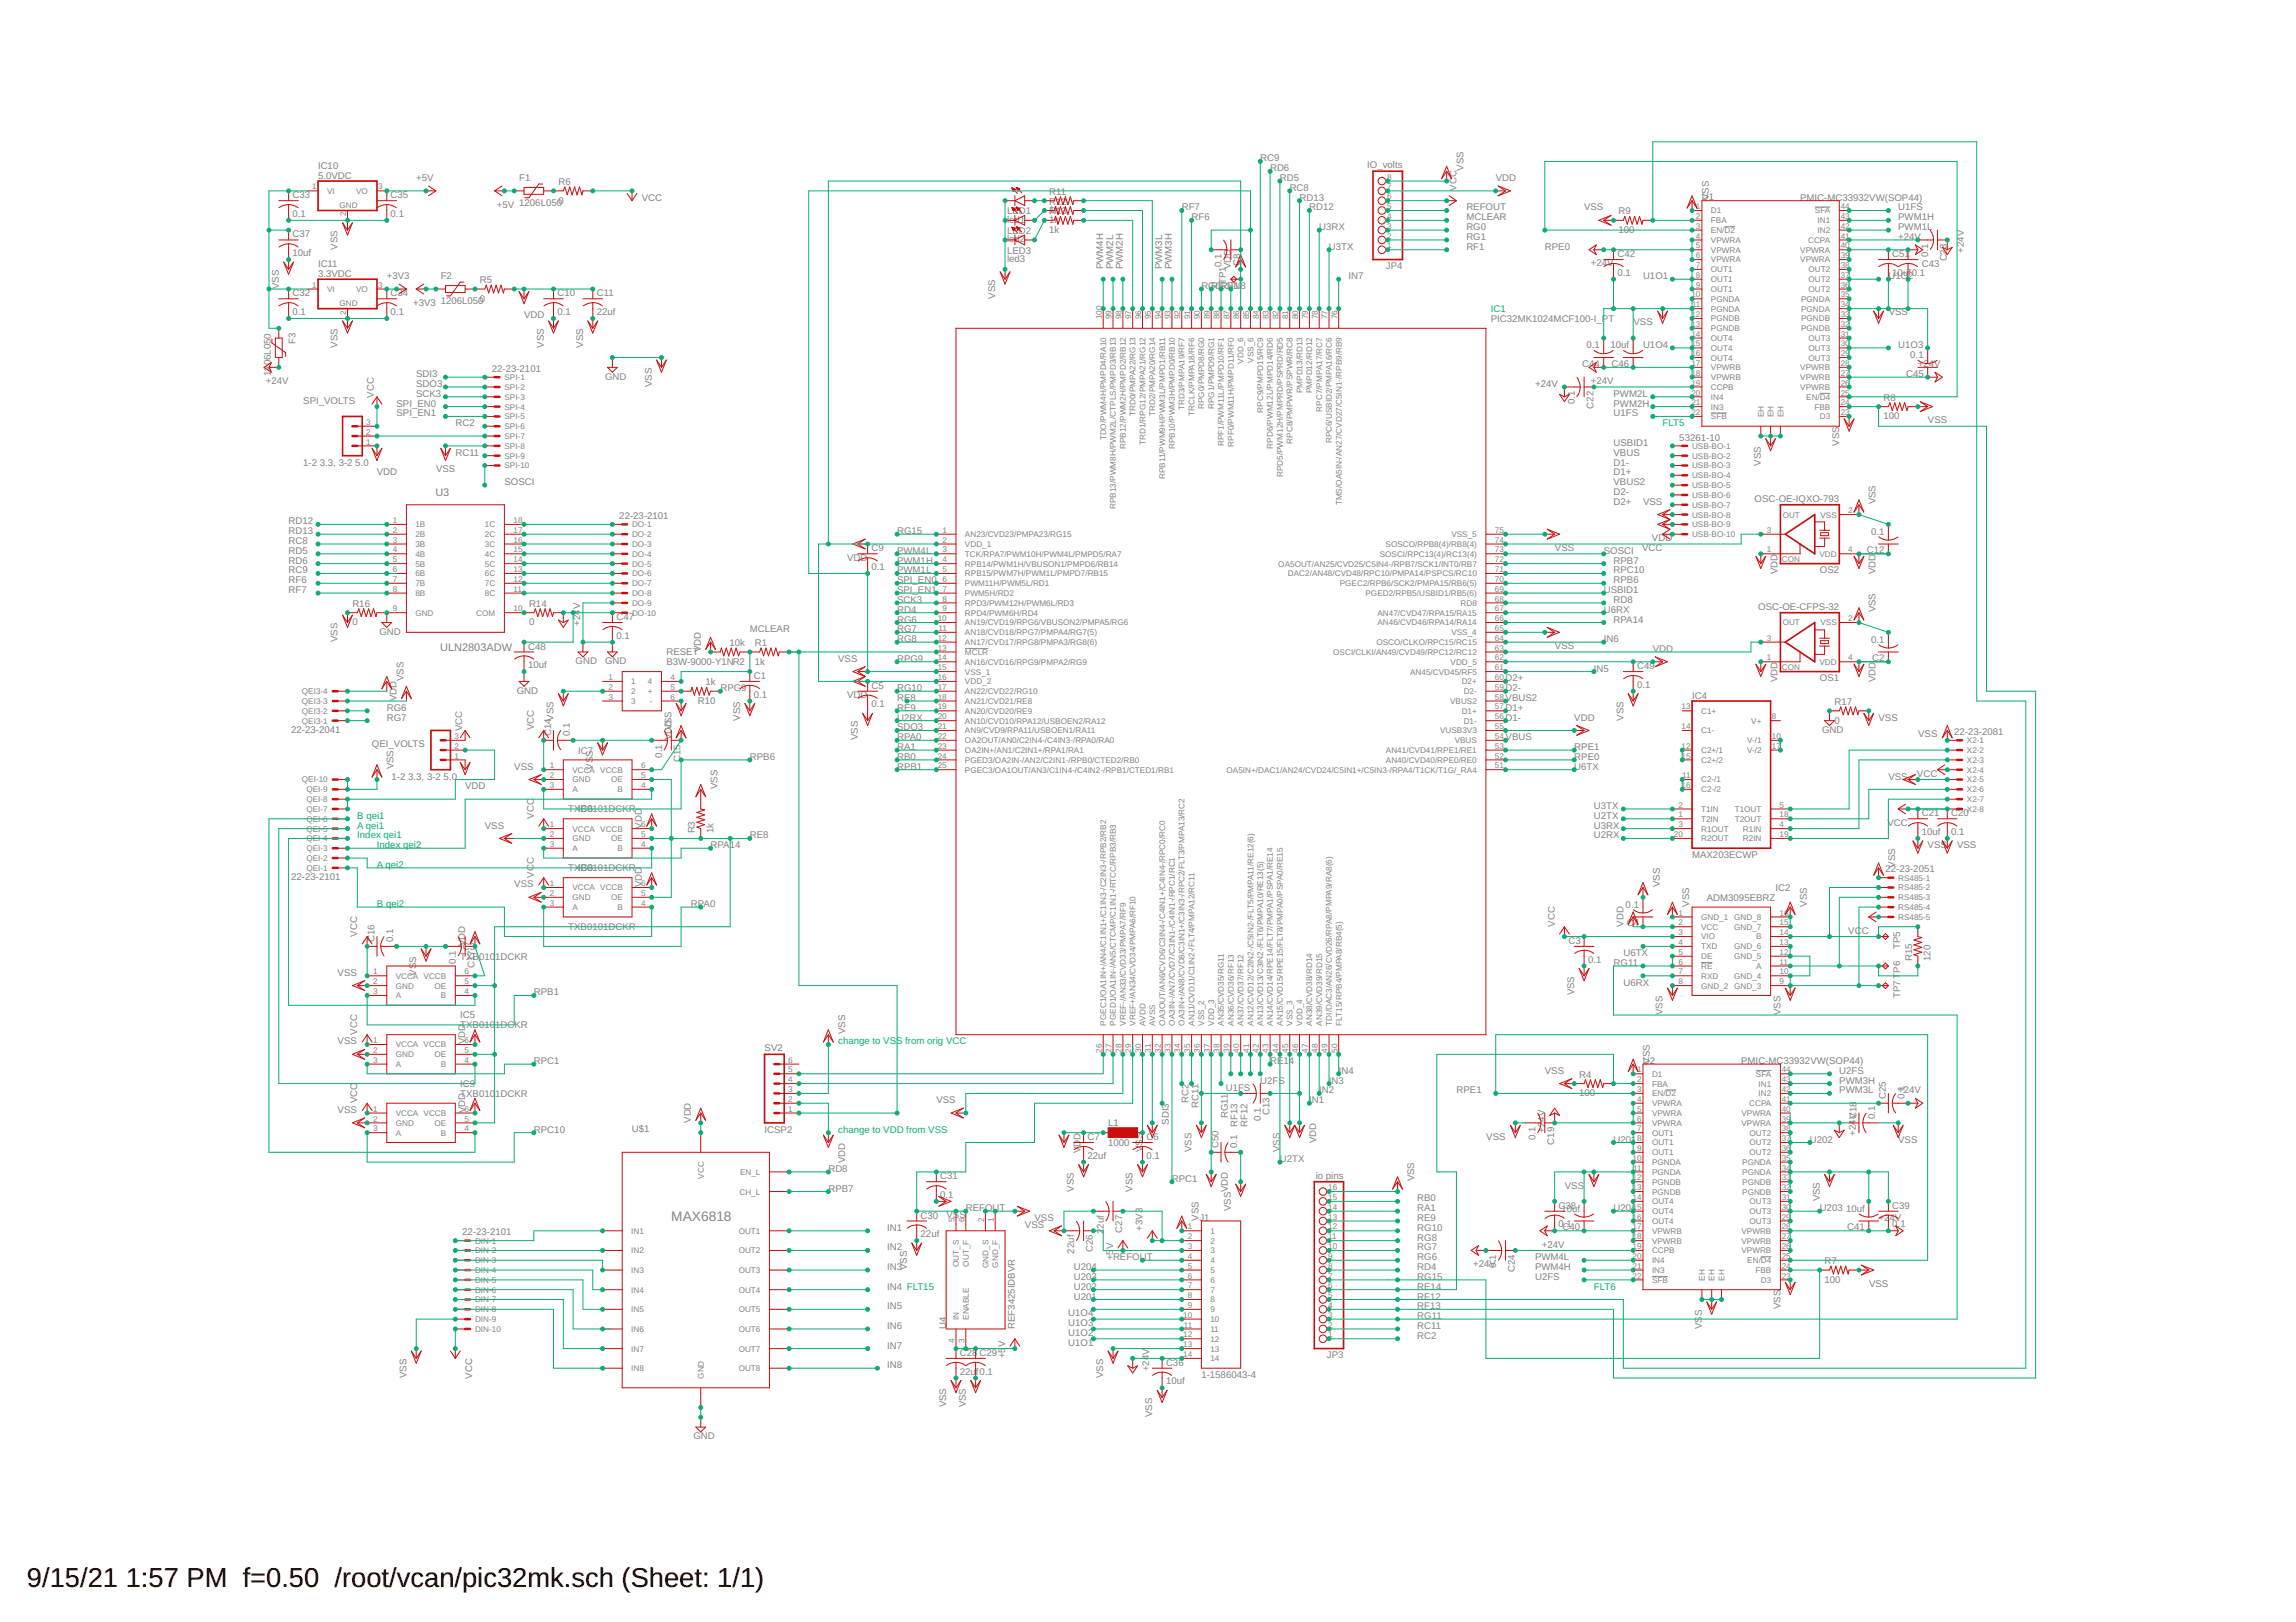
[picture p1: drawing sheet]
<svg xmlns="http://www.w3.org/2000/svg" width="297mm" height="210mm" viewBox="0 0 297 210" stroke-linecap="round" stroke-linejoin="round" font-family="sans-serif">
<defs><g id="words">
<g font-size="3.5">
<text x="3.5" y="205.4">9/15/21</text>
<text x="16.3" y="205.4">1:57 PM f=0.50 /root/vcan/pic32mk.sch (Sheet: 1/1)</text>
</g>
<text font-size="1.8" fill="#808080" x="86.8" y="158">MAX6818</text>
<g font-size="1.4" fill="#808080">
<text x="56.3" y="64.1">U3</text>
<text x="56.9" y="84.3">ULN2803ADW</text>
</g>
<g font-size="1.2" fill="#808080">
<text x="41.1" y="23.1">5.0VDC</text>
<text x="41.1" y="21.8">IC10</text>
<text x="53.8" y="23.4">+5V</text>
<text x="67.2" y="23.4">F1</text>
<text x="72.2" y="23.9">R6</text>
<text x="163" y="20.9">RC9</text>
<text x="164.3" y="22.2">RD6</text>
<text x="165.6" y="23.4">RD5</text>
<text x="176.9" y="21.8">IO_volts</text>
<text x="189.3" y="22.1" transform="rotate(-90 189.3 22.1)">VSS</text>
<text x="193.5" y="23.4">VDD</text>
<text x="37.8" y="28.1">0.1</text>
<text x="37.8" y="25.6">C33</text>
<text x="50.5" y="28.1">0.1</text>
<text x="50.5" y="25.6">C35</text>
<text x="64.3" y="26.9">+5V 1206L050</text>
<text x="72.2" y="26.3">0</text>
<text x="83" y="26">VCC</text>
<text x="130.3" y="28.8">led1</text>
<text x="130.3" y="27.7">LED1</text>
<text x="135.7" y="27.6">1k</text>
<text x="135.7" y="28.9">1k</text>
<text x="135.7" y="25.2">R11</text>
<text x="135.7" y="26.5">R12</text>
<text x="135.7" y="27.8">R13</text>
<text x="152.9" y="27.2">RF7</text>
<text x="154.1" y="28.5">RF6</text>
<text x="166.8" y="24.7">RC8</text>
<text x="168.1" y="26">RD13</text>
<text x="169.4" y="27.2">RD12</text>
<text x="170.7" y="29.8">U3RX</text>
<text x="188.4" y="24.7" transform="rotate(-90 188.4 24.7)">VCC</text>
<text x="189.7" y="28.5">MCLEAR</text>
<text x="189.7" y="27.2">REFOUT</text>
<text x="189.7" y="29.8">RG0</text>
<text x="204.9" y="27.2">VSS</text>
<text x="209.4" y="27.8">R9</text>
<text x="220.2" y="25.9">U1</text>
<text x="221.1" y="25.9" transform="rotate(-90 221.1 25.9)">VSS</text>
<text x="232.9" y="26">PMIC-MC33932VW(SOP44)</text>
<text x="245.6" y="28.5">PWM1H</text>
<text x="245.6" y="29.8">PWM1L</text>
<text x="245.6" y="27.2">U1FS</text>
<text x="37.8" y="33.1">10uf</text>
<text x="37.8" y="30.7">C37</text>
<text x="41.1" y="35.8">3.3VDC</text>
<text x="41.1" y="34.5">IC11</text>
<text x="43.7" y="32.3" transform="rotate(-90 43.7 32.3)">VSS</text>
<text x="130.3" y="31.4">led2</text>
<text x="130.3" y="33.9">led3</text>
<text x="130.3" y="30.3">LED2</text>
<text x="130.3" y="32.8">LED3</text>
<text x="135.7" y="30.2">1k</text>
<text x="142.7" y="34.9" transform="rotate(-90 142.7 34.9)">PWM4H</text>
<text x="144" y="34.9" transform="rotate(-90 144 34.9)">PWM2L</text>
<text x="145.3" y="34.9" transform="rotate(-90 145.3 34.9)">PWM2H</text>
<text x="150.3" y="34.9" transform="rotate(-90 150.3 34.9)">PWM3L</text>
<text x="151.6" y="34.9" transform="rotate(-90 151.6 34.9)">PWM3H</text>
<text x="158" y="34.6" transform="rotate(-90 158 34.6)">0.1</text>
<text x="159.2" y="34.9" transform="rotate(-90 159.2 34.9)">VDD</text>
<text x="160.4" y="34.4" transform="rotate(-90 160.4 34.4)">C8</text>
<text x="171.9" y="32.3">U3TX</text>
<text x="179.3" y="34.8">JP4</text>
<text x="189.7" y="31">RG1</text>
<text x="189.7" y="32.3">RF1</text>
<text x="199.9" y="32.3">RPE0</text>
<text x="205.8" y="34.5">+24V</text>
<text x="209.3" y="35.7">0.1</text>
<text x="209.3" y="33.3">C42</text>
<text x="209.4" y="30.2">100</text>
<text x="244.8" y="35.7">10uf0.1</text>
<text x="244.8" y="33.3">C51</text>
<text x="245.6" y="31">+24V</text>
<text x="248.6" y="34.5">C43</text>
<text x="249.4" y="33.3" transform="rotate(-90 249.4 33.3)">0.1</text>
<text x="251.9" y="33.8" transform="rotate(-90 251.9 33.8)">C23</text>
<text x="254.1" y="32.7" transform="rotate(-90 254.1 32.7)">+24V</text>
<text x="36.1" y="37.4" transform="rotate(-90 36.1 37.4)">VSS</text>
<text x="37.8" y="40.8">0.1</text>
<text x="37.8" y="38.3">C32</text>
<text x="50" y="36.1">+3V3</text>
<text x="50.5" y="40.8">0.1</text>
<text x="50.5" y="38.3">C34</text>
<text x="53.4" y="39.6">+3V3</text>
<text x="57" y="39.3">1206L050</text>
<text x="57" y="36.1">F2</text>
<text x="62.1" y="36.6">R5</text>
<text x="67.8" y="41.2">VDD</text>
<text x="72.1" y="40.8">0.1</text>
<text x="72.1" y="38.3">C10</text>
<text x="77.2" y="40.8">22uf</text>
<text x="77.2" y="38.3">C11</text>
<text x="128.8" y="38.7" transform="rotate(-90 128.8 38.7)">VSS</text>
<text x="155.4" y="37.4">RG0RF1</text>
<text x="156.7" y="37.4">RG1IN8</text>
<text x="158.6" y="36.8" transform="rotate(-90 158.6 36.8)">TP1</text>
<text x="174.5" y="36.1">IN7</text>
<text x="192.9" y="41.6">PIC32MK1024MCF100-I_PT</text>
<text x="212.6" y="36.1">U1O1</text>
<text x="244.3" y="36.1">U1O2</text>
<text x="244.3" y="40.8">VSS</text>
<text x="38.2" y="44.6" transform="rotate(-90 38.2 44.6)">F3</text>
<text x="43.7" y="45" transform="rotate(-90 43.7 45)">VSS</text>
<text x="70.3" y="45" transform="rotate(-90 70.3 45)">VSS</text>
<text x="75.4" y="45" transform="rotate(-90 75.4 45)">VSS</text>
<text x="204.7" y="47.5">C44</text>
<text x="205.2" y="45.1">0.1</text>
<text x="208.3" y="45.1">10uf</text>
<text x="208.5" y="47.5">C46</text>
<text x="211.3" y="42.1">VSS</text>
<text x="212.6" y="45">U1O4</text>
<text x="245.6" y="45">U1O3</text>
<text x="247.1" y="46.3">0.1</text>
<text x="248.1" y="47.6">+24V</text>
<text x="34.4" y="49.7">+24V</text>
<text x="35" y="48.7" transform="rotate(-90 35 48.7)">1206L050</text>
<text x="39.2" y="52.2">SPI_VOLTS</text>
<text x="48.4" y="51.5" transform="rotate(-90 48.4 51.5)">VCC</text>
<text x="51.3" y="52.6">SPI_EN0</text>
<text x="51.3" y="53.9">SPI_EN1</text>
<text x="53.8" y="50.1">SDO3</text>
<text x="53.8" y="51.4">SCK3</text>
<text x="53.8" y="48.8">SDI3</text>
<text x="63.6" y="48.1">22-23-2101</text>
<text x="78.3" y="49.1">GND</text>
<text x="84.3" y="50.1" transform="rotate(-90 84.3 50.1)">VSS</text>
<text x="198.6" y="50.1">+24V</text>
<text x="203.7" y="52.3" transform="rotate(-90 203.7 52.3)">0.1</text>
<text x="205.8" y="49.7">+24V</text>
<text x="206.1" y="52.9" transform="rotate(-90 206.1 52.9)">C22</text>
<text x="208.7" y="52.6">PWM2H</text>
<text x="208.7" y="51.4">PWM2L</text>
<text x="208.7" y="53.9">U1FS</text>
<text x="243.7" y="51.9">R8</text>
<text x="246.6" y="48.8">C45</text>
<text x="58.9" y="55.2">RC2</text>
<text x="58.9" y="59">RC11</text>
<text x="208.7" y="57.7">USBID1</text>
<text x="208.7" y="59">VBUS</text>
<text x="217.3" y="57">53261-10</text>
<text x="238" y="57.7" transform="rotate(-90 238 57.7)">VSS</text>
<text x="243.7" y="54.3">100</text>
<text x="249.4" y="54.8">VSS</text>
<text x="39.2" y="60.2">1-2</text>
<text x="41.4" y="60.2">3.3, 3-2</text>
<text x="46" y="60.2">5.0</text>
<text x="48.8" y="61.5">VDD</text>
<text x="56.4" y="61.1">VSS</text>
<text x="65.3" y="62.8">SOSCI</text>
<text x="208.7" y="60.2">D1-</text>
<text x="208.7" y="61.5">D1+</text>
<text x="208.7" y="62.8">VBUS2</text>
<text x="208.7" y="64.1">D2-</text>
<text x="208.7" y="65.3">D2+</text>
<text x="212.6" y="65.3">VSS</text>
<text x="227" y="64.9">OSC-OE-IQXO-793</text>
<text x="227.8" y="60.2" transform="rotate(-90 227.8 60.2)">VSS</text>
<text x="242.7" y="65.3" transform="rotate(-90 242.7 65.3)">VSS</text>
<text x="37.3" y="67.9">RD12</text>
<text x="37.3" y="69.1">RD13</text>
<text x="37.3" y="70.4">RC8</text>
<text x="37.3" y="71.7">RD5</text>
<text x="80.1" y="67.2">22-23-2101</text>
<text x="112.8" y="71.4">C9</text>
<text x="116.1" y="71.7">PWM4L</text>
<text x="116.1" y="69.1">RG15</text>
<text x="201.2" y="71.3">VSS</text>
<text x="207.5" y="71.7">SOSCI</text>
<text x="212.5" y="71.3">VCC</text>
<text x="213.7" y="70">VDD</text>
<text x="241.5" y="71.6">C12</text>
<text x="242.1" y="69.2">0.1</text>
<text x="37.3" y="72.9">RD6</text>
<text x="37.3" y="74.2">RC9</text>
<text x="37.3" y="75.5">RF6</text>
<text x="37.3" y="76.8">RF7</text>
<text x="109.6" y="72.6">VDD</text>
<text x="112.8" y="73.8">0.1</text>
<text x="116.1" y="72.9">PWM1H</text>
<text x="116.1" y="74.2">PWM1L</text>
<text x="116.1" y="75.5">SPI_EN0</text>
<text x="116.1" y="76.8">SPI_EN1</text>
<text x="207.5" y="76.8">USBID1</text>
<text x="208.7" y="75.5">RPB6</text>
<text x="208.7" y="74.2">RPC10</text>
<text x="208.7" y="72.9">RPB7</text>
<text x="230" y="74.3" transform="rotate(-90 230 74.3)">VDD</text>
<text x="235.5" y="74.2">OS2</text>
<text x="242.7" y="74.3" transform="rotate(-90 242.7 74.3)">VDD</text>
<text x="43.7" y="83.1" transform="rotate(-90 43.7 83.1)">VSS</text>
<text x="45.6" y="80.9">0</text>
<text x="45.6" y="78.5">R16</text>
<text x="49.1" y="82.2">GND</text>
<text x="68.4" y="80.9">0</text>
<text x="68.4" y="78.5">R14</text>
<text x="75" y="81" transform="rotate(-90 75 81)">+24V</text>
<text x="79.7" y="82.7">0.1</text>
<text x="79.7" y="80.2">C47</text>
<text x="94.4" y="83.6">10k</text>
<text x="97" y="81.8">MCLEAR</text>
<text x="97.6" y="83.6">R1</text>
<text x="116.1" y="78">SCK3</text>
<text x="116.1" y="79.3">RD4</text>
<text x="116.1" y="80.6">RG6</text>
<text x="116.1" y="81.8">RG7</text>
<text x="116.1" y="83.1">RG8</text>
<text x="201.2" y="84">VSS</text>
<text x="207.5" y="79.3">U6RX</text>
<text x="207.5" y="83.1">IN6</text>
<text x="208.7" y="80.6">RPA14</text>
<text x="208.7" y="78">RD8</text>
<text x="227.5" y="78.9">OSC-OE-CFPS-32</text>
<text x="242.1" y="83.2">0.1</text>
<text x="242.7" y="79.3" transform="rotate(-90 242.7 79.3)">VSS</text>
<text x="52.2" y="88.1" transform="rotate(-90 52.2 88.1)">VSS</text>
<text x="66.9" y="89.8">GND</text>
<text x="68.3" y="86.5">10uf</text>
<text x="68.3" y="84.1">C48</text>
<text x="74.5" y="86">GND</text>
<text x="78.3" y="86">GND</text>
<text x="86.2" y="86.1">B3W-9000-Y1NR2</text>
<text x="86.2" y="84.8">RESET</text>
<text x="90.7" y="84.4" transform="rotate(-90 90.7 84.4)">VDD</text>
<text x="91.3" y="88.7">1k</text>
<text x="93.2" y="89.5">RPG9</text>
<text x="97.5" y="87.9">C1</text>
<text x="97.6" y="86">1k</text>
<text x="108.4" y="85.6">VSS</text>
<text x="112.8" y="89.1">C5</text>
<text x="116.1" y="85.6">RPG9</text>
<text x="116.1" y="89.5">RG10</text>
<text x="194.8" y="89.5">D2-</text>
<text x="194.8" y="88.2">D2+</text>
<text x="206.2" y="86.9">IN5</text>
<text x="211.8" y="89">0.1</text>
<text x="211.8" y="86.6">C49</text>
<text x="213.8" y="84.4">VDD</text>
<text x="230" y="88.3" transform="rotate(-90 230 88.3)">VDD</text>
<text x="235.5" y="88.1">OS1</text>
<text x="242.2" y="85.6">C2</text>
<text x="242.7" y="88.3" transform="rotate(-90 242.7 88.3)">VDD</text>
<text x="37.7" y="94.8">22-23-2041</text>
<text x="50" y="92">RG6</text>
<text x="50" y="93.3">RG7</text>
<text x="51.3" y="90.7" transform="rotate(-90 51.3 90.7)">VDD</text>
<text x="59.8" y="94.6" transform="rotate(-90 59.8 94.6)">VCC</text>
<text x="69.1" y="94.5" transform="rotate(-90 69.1 94.5)">VCC</text>
<text x="71.3" y="95.3" transform="rotate(-90 71.3 95.3)">C14</text>
<text x="71.6" y="93.3" transform="rotate(-90 71.6 93.3)">VSS</text>
<text x="73.7" y="95.3" transform="rotate(-90 73.7 95.3)">0.1</text>
<text x="86.9" y="95.8" transform="rotate(-90 86.9 95.8)">VDVDSS</text>
<text x="90.3" y="91.1">R10</text>
<text x="95.7" y="93.3" transform="rotate(-90 95.7 93.3)">VSS</text>
<text x="97.5" y="90.3">0.1</text>
<text x="109.6" y="90.3">VDD</text>
<text x="111" y="95.8" transform="rotate(-90 111 95.8)">VSS</text>
<text x="112.8" y="91.5">0.1</text>
<text x="116.1" y="90.7">RE8</text>
<text x="116.1" y="94.5">SDO3</text>
<text x="116.1" y="93.3">U2RX</text>
<text x="116.1" y="95.8">RPA0</text>
<text x="116.1" y="92">RE9</text>
<text x="194.8" y="95.8">VBUS</text>
<text x="194.8" y="93.3">D1-</text>
<text x="194.8" y="92">D1+</text>
<text x="194.8" y="90.7">VBUS2</text>
<text x="203.7" y="93.3">VDD</text>
<text x="210" y="93.3" transform="rotate(-90 210 93.3)">VSS</text>
<text x="218.9" y="90.4">IC4</text>
<text x="235.7" y="94.8">GND</text>
<text x="237.3" y="93.6">0</text>
<text x="237.3" y="91.2">R17</text>
<text x="243" y="93.3">VSS</text>
<text x="248.2" y="95.4">VSS</text>
<text x="252.8" y="95.1">22-23-2081</text>
<text x="48.1" y="96.7">QEI_VOLTS</text>
<text x="50.7" y="100.9">1-2</text>
<text x="50.9" y="99.6" transform="rotate(-90 50.9 99.6)">VSS</text>
<text x="52.8" y="100.9">3.3, 3-2</text>
<text x="57.4" y="100.9">5.0</text>
<text x="66.5" y="99.6">VSS</text>
<text x="74.8" y="97.5">IC7</text>
<text x="76.7" y="99.6" transform="rotate(-90 76.7 99.6)">VSS</text>
<text x="85.6" y="98" transform="rotate(-90 85.6 98)">0.1</text>
<text x="88.1" y="98.6" transform="rotate(-90 88.1 98.6)">C15</text>
<text x="97" y="98.3">RPB6</text>
<text x="116.1" y="99.6">RPB1</text>
<text x="116.1" y="97.1">RA1</text>
<text x="116.1" y="98.3">RB0</text>
<text x="203.7" y="98.3">RPE0</text>
<text x="203.7" y="97.1">RPE1</text>
<text x="203.7" y="99.6">U6TX</text>
<text x="244.3" y="100.9">VSS</text>
<text x="248" y="100.5">VCC</text>
<text x="60.2" y="102.1">VDD</text>
<text x="62.7" y="107.2">VSS</text>
<text x="69.1" y="106" transform="rotate(-90 69.1 106)">VCC</text>
<text x="73.5" y="105.1">TXIB0101DCKR</text>
<text x="75.1" y="105.1">C6</text>
<text x="83" y="107.2" transform="rotate(-90 83 107.2)">VDD</text>
<text x="89.9" y="107.9" transform="rotate(-90 89.9 107.9)">R3</text>
<text x="92.3" y="107.9" transform="rotate(-90 92.3 107.9)">1k</text>
<text x="92.8" y="102.1" transform="rotate(-90 92.8 102.1)">VSS</text>
<text x="206.2" y="104.7">U3TX</text>
<text x="206.2" y="107.2">U3RX</text>
<text x="206.2" y="106">U2TX</text>
<text x="244.2" y="106.8">VCC</text>
<text x="248.6" y="105.6">C21</text>
<text x="252.4" y="105.6">C20</text>
<text x="37.7" y="113.9">22-23-2101</text>
<text x="69.1" y="113.6" transform="rotate(-90 69.1 113.6)">VCC</text>
<text x="73.5" y="112.8">TXIB0101DCKR</text>
<text x="75.1" y="112.8">C8</text>
<text x="91.9" y="109.8">RPA14</text>
<text x="97" y="108.5">RE8</text>
<text x="206.2" y="108.5">U2RX</text>
<text x="218.9" y="111">MAX203ECWP</text>
<text x="243.9" y="112.9">22-23-2051</text>
<text x="245.2" y="112.3" transform="rotate(-90 245.2 112.3)">VSS</text>
<text x="248.6" y="108.1">10uf</text>
<text x="249.4" y="109.8">VSS</text>
<text x="252.4" y="108.1">0.1</text>
<text x="253.2" y="109.8">VSS</text>
<text x="66.5" y="114.8">VSS</text>
<text x="83" y="114.8" transform="rotate(-90 83 114.8)">VDD</text>
<text x="89.4" y="117.4">RPA0</text>
<text x="201.1" y="119.9" transform="rotate(-90 201.1 119.9)">VCC</text>
<text x="210" y="119.9" transform="rotate(-90 210 119.9)">VDD</text>
<text x="210.3" y="117.4">0.1</text>
<text x="210.5" y="119.9">C4</text>
<text x="214.7" y="114.8" transform="rotate(-90 214.7 114.8)">VSS</text>
<text x="218.5" y="117.3" transform="rotate(-90 218.5 117.3)">VSS</text>
<text x="220.8" y="116.6">ADM3095EBRZ</text>
<text x="229.7" y="115.3">IC2</text>
<text x="233.8" y="117.3" transform="rotate(-90 233.8 117.3)">VSS</text>
<text x="46.2" y="121.2" transform="rotate(-90 46.2 121.2)">VCC</text>
<text x="48.4" y="122" transform="rotate(-90 48.4 122)">C16</text>
<text x="50.9" y="122" transform="rotate(-90 50.9 122)">0.1</text>
<text x="59" y="124.7" transform="rotate(-90 59 124.7)">0.1</text>
<text x="59.6" y="124.2">TXB010</text>
<text x="59.6" y="122.9">IC3</text>
<text x="60.2" y="122.5" transform="rotate(-90 60.2 122.5)">VDD</text>
<text x="61.4" y="125.3" transform="rotate(-90 61.4 125.3)">C17</text>
<text x="64.1" y="124.2">1DCKR</text>
<text x="73.5" y="120.4">TXB0101DCKR</text>
<text x="202.9" y="122.1">C3</text>
<text x="205.4" y="124.6">0.1</text>
<text x="208.7" y="125">RG11</text>
<text x="210" y="123.7">U6TX</text>
<text x="239.1" y="120.8">VC</text>
<text x="240.9" y="120.8">C</text>
<text x="245.8" y="122.8" transform="rotate(-90 245.8 122.8)">TP5</text>
<text x="247.4" y="124.4" transform="rotate(-90 247.4 124.4)">R15</text>
<text x="249.8" y="124.4" transform="rotate(-90 249.8 124.4)">120</text>
<text x="43.7" y="126.3">VSS</text>
<text x="53.8" y="126.3" transform="rotate(-90 53.8 126.3)">VSS</text>
<text x="59.6" y="131.8">IC5</text>
<text x="69.1" y="128.8">RPB1</text>
<text x="203.7" y="128.8" transform="rotate(-90 203.7 128.8)">VSS</text>
<text x="210" y="127.5">U6RX</text>
<text x="215.1" y="131.4" transform="rotate(-90 215.1 131.4)">VSS</text>
<text x="230.3" y="131.4" transform="rotate(-90 230.3 131.4)">VSS</text>
<text x="245.8" y="129.2" transform="rotate(-90 245.8 129.2)">TP7 TP6</text>
<text x="43.7" y="135.2">VSS</text>
<text x="46.2" y="133.9" transform="rotate(-90 46.2 133.9)">VCC</text>
<text x="59.6" y="133.1">TXB010</text>
<text x="60.2" y="135.2" transform="rotate(-90 60.2 135.2)">VDD</text>
<text x="64.1" y="133.1">1DCKR</text>
<text x="69.1" y="137.7">RPC1</text>
<text x="98.9" y="136">SV2</text>
<text x="109.3" y="133.8" transform="rotate(-90 109.3 133.8)">VSS</text>
<text x="164.3" y="137.7">RE14</text>
<text x="212.5" y="137.7">U2</text>
<text x="213.4" y="137.7" transform="rotate(-90 213.4 137.7)">VSS</text>
<text x="225.3" y="137.7">PMIC-MC33932VW(SOP44)</text>
<text x="46.2" y="142.8" transform="rotate(-90 46.2 142.8)">VCC</text>
<text x="59.6" y="142">TXB010</text>
<text x="59.6" y="140.7">IC9</text>
<text x="64.1" y="142">1DCKR</text>
<text x="121.1" y="142.8">VSS</text>
<text x="153.8" y="142.7" transform="rotate(-90 153.8 142.7)">RC2</text>
<text x="155" y="143.3" transform="rotate(-90 155 143.3)">RC11</text>
<text x="158.6" y="141.1">U1FS</text>
<text x="163" y="140.2">U2FS</text>
<text x="169.4" y="142.8">IN1</text>
<text x="170.7" y="141.5">IN2</text>
<text x="171.9" y="140.2">IN3</text>
<text x="173.2" y="139">IN4</text>
<text x="188.4" y="141.5">RPE1</text>
<text x="199.9" y="139">VSS</text>
<text x="204.3" y="141.9">100</text>
<text x="204.3" y="139.5">R4</text>
<text x="238" y="140.2">PWM3H</text>
<text x="238" y="141.5">PWM3L</text>
<text x="238" y="139">U2FS</text>
<text x="244" y="142.3" transform="rotate(-90 244 142.3)">C25</text>
<text x="245.6" y="141.5">+24V</text>
<text x="246.4" y="142.3" transform="rotate(-90 246.4 142.3)">0.1</text>
<text x="43.7" y="144">VSS</text>
<text x="60.2" y="144" transform="rotate(-90 60.2 144)">VDD</text>
<text x="69.1" y="146.6">RPC10</text>
<text x="81.7" y="146.5">U$1</text>
<text x="89.4" y="145.3" transform="rotate(-90 89.4 145.3)">VDD</text>
<text x="98.9" y="146.6">ICSP2</text>
<text x="139.8" y="149.2" transform="rotate(-90 139.8 149.2)">VD</text>
<text x="139.8" y="147.5" transform="rotate(-90 139.8 147.5)">D</text>
<text x="140.7" y="150">22uf</text>
<text x="140.7" y="147.5">C7</text>
<text x="143.4" y="148.4">1000</text>
<text x="143.4" y="145.7">L1</text>
<text x="147.8" y="149.1" transform="rotate(-90 147.8 149.1)">VSS</text>
<text x="148.3" y="150">0.1</text>
<text x="148.3" y="147.5">C6</text>
<text x="151.2" y="145.6" transform="rotate(-90 151.2 145.6)">SDI3</text>
<text x="154.1" y="149.1" transform="rotate(-90 154.1 149.1)">VSS</text>
<text x="157.6" y="148.6" transform="rotate(-90 157.6 148.6)">C50</text>
<text x="158.8" y="144.7" transform="rotate(-90 158.8 144.7)">RG11</text>
<text x="160.1" y="148.6" transform="rotate(-90 160.1 148.6)">0.1</text>
<text x="160.1" y="145.8" transform="rotate(-90 160.1 145.8)">RF13</text>
<text x="161.4" y="145.8" transform="rotate(-90 161.4 145.8)">RF12</text>
<text x="163.1" y="145" transform="rotate(-90 163.1 145)">0.1</text>
<text x="164.2" y="144.3" transform="rotate(-90 164.2 144.3)">C13</text>
<text x="165.6" y="149.1" transform="rotate(-90 165.6 149.1)">VSS</text>
<text x="170.3" y="148" transform="rotate(-90 170.3 148)">VDD</text>
<text x="192.3" y="147.5">VSS</text>
<text x="198.7" y="147.6" transform="rotate(-90 198.7 147.6)">0.1</text>
<text x="199.9" y="146.6" transform="rotate(-90 199.9 146.6)">+24V</text>
<text x="201.1" y="148.1" transform="rotate(-90 201.1 148.1)">C19</text>
<text x="208.7" y="147.9">U201</text>
<text x="234.1" y="147.9">U202</text>
<text x="240.1" y="147" transform="rotate(-90 240.1 147)">+24V</text>
<text x="240.2" y="144.8" transform="rotate(-90 240.2 144.8)">C18</text>
<text x="242.6" y="144.8" transform="rotate(-90 242.6 144.8)">0.1</text>
<text x="245.6" y="147.9">VSS</text>
<text x="107.2" y="154.2">RPB7</text>
<text x="107.2" y="151.7">RD8</text>
<text x="109.3" y="150.5" transform="rotate(-90 109.3 150.5)">VDD</text>
<text x="121.6" y="155">0.1</text>
<text x="121.6" y="152.6">C31</text>
<text x="138.9" y="154.2" transform="rotate(-90 138.9 154.2)">VSS</text>
<text x="146.5" y="154.2" transform="rotate(-90 146.5 154.2)">VSS</text>
<text x="151.6" y="152.9">RPC1</text>
<text x="158.8" y="154.3" transform="rotate(-90 158.8 154.3)">VDD</text>
<text x="165.6" y="150.4">U2TX</text>
<text x="170.2" y="152.6">io pins</text>
<text x="183" y="152.9" transform="rotate(-90 183 152.9)">VSS</text>
<text x="183.4" y="155.5">RB0</text>
<text x="202.4" y="153.8">VSS</text>
<text x="235.4" y="155.5" transform="rotate(-90 235.4 155.5)">VSS</text>
<text x="59.8" y="159.9">22-23-2101</text>
<text x="114.8" y="159.3">IN1</text>
<text x="114.8" y="161.8">IN2</text>
<text x="119.1" y="160.1">22uf</text>
<text x="119.1" y="157.7">C30</text>
<text x="122.4" y="157.6">VSS</text>
<text x="124.9" y="156.7">REFOUT</text>
<text x="132.6" y="158.9">VSS</text>
<text x="133.8" y="158">VSS</text>
<text x="142.8" y="159.7" transform="rotate(-90 142.8 159.7)">22uf</text>
<text x="144" y="161.7" transform="rotate(-90 144 161.7)">V</text>
<text x="145.2" y="159.5" transform="rotate(-90 145.2 159.5)">C27</text>
<text x="147.8" y="159.3" transform="rotate(-90 147.8 159.3)">+3V3</text>
<text x="155" y="158" transform="rotate(-90 155 158)">VSS</text>
<text x="155.2" y="158">J</text>
<text x="155.8" y="158">1</text>
<text x="159.2" y="156.7" transform="rotate(-90 159.2 156.7)">VSS</text>
<text x="183.4" y="161.8">RG7</text>
<text x="183.4" y="160.6">RG8</text>
<text x="183.4" y="159.3">RG10</text>
<text x="183.4" y="158">RE9</text>
<text x="183.4" y="156.7">RA1</text>
<text x="199.5" y="161.4">+24V</text>
<text x="201.6" y="158.8">0.1</text>
<text x="201.6" y="156.4">C38</text>
<text x="202" y="156.8">10uf</text>
<text x="202.1" y="159.2">C40</text>
<text x="208.7" y="156.7">U204</text>
<text x="235.4" y="156.7">U203</text>
<text x="238.8" y="156.8">10uf</text>
<text x="239" y="159.2">C41</text>
<text x="243" y="158">+24V</text>
<text x="244.8" y="158.8">0.1</text>
<text x="244.8" y="156.4">C39</text>
<text x="114.8" y="164.4">IN3</text>
<text x="114.8" y="166.9">IN4 FLT15</text>
<text x="117.3" y="164.4" transform="rotate(-90 117.3 164.4)">VSS</text>
<text x="138.9" y="166.9">U202</text>
<text x="138.9" y="164.4">U204</text>
<text x="138.9" y="165.6">U203</text>
<text x="139" y="162.2" transform="rotate(-90 139 162.2)">22uf</text>
<text x="141.4" y="162.1" transform="rotate(-90 141.4 162.1)">C26</text>
<text x="144" y="163.1" transform="rotate(-90 144 163.1)">+5</text>
<text x="144" y="163.1">REFOUT</text>
<text x="183.4" y="165.6">RG15</text>
<text x="183.4" y="166.9">RE14</text>
<text x="183.4" y="164.4">RD4</text>
<text x="183.4" y="163.1">RG6</text>
<text x="190.6" y="164">+24V</text>
<text x="193.6" y="164.1" transform="rotate(-90 193.6 164.1)">0.1</text>
<text x="196" y="164.6" transform="rotate(-90 196 164.6)">C24</text>
<text x="198.6" y="163.1">PWM4L</text>
<text x="198.6" y="164.4">PWM4H</text>
<text x="198.6" y="165.6">U2FS</text>
<text x="236" y="166">100</text>
<text x="236" y="163.6">R7</text>
<text x="241.8" y="166.5">VSS</text>
<text x="114.8" y="169.4">IN5</text>
<text x="114.8" y="172">IN6</text>
<text x="122.4" y="172" transform="rotate(-90 122.4 172)">U4</text>
<text x="131.3" y="172" transform="rotate(-90 131.3 172)">REF3425IDBVR</text>
<text x="138.2" y="172.9">U1O2</text>
<text x="138.2" y="171.6">U1O3</text>
<text x="138.2" y="170.3">U1O4</text>
<text x="138.9" y="168.2">U201</text>
<text x="183.4" y="173.3">RC2</text>
<text x="183.4" y="172">RC11</text>
<text x="183.4" y="170.7">RG11</text>
<text x="183.4" y="169.4">RF13</text>
<text x="183.4" y="168.2">RF12</text>
<text x="220.2" y="172" transform="rotate(-90 220.2 172)">VSS</text>
<text x="230.3" y="169.4" transform="rotate(-90 230.3 169.4)">VSS</text>
<text x="52.6" y="178.3" transform="rotate(-90 52.6 178.3)">VSS</text>
<text x="61.1" y="178.4" transform="rotate(-90 61.1 178.4)">VCC</text>
<text x="114.8" y="177.1">IN8</text>
<text x="114.8" y="174.5">IN7</text>
<text x="124.2" y="177.9">22uf0.1</text>
<text x="124.2" y="175.5">C28 C29</text>
<text x="130" y="175.8" transform="rotate(-90 130 175.8)">+5</text>
<text x="130" y="174.4" transform="rotate(-90 130 174.4)">V</text>
<text x="138.2" y="174.1">U1O1</text>
<text x="142.7" y="178.3" transform="rotate(-90 142.7 178.3)">VSS</text>
<text x="148.7" y="177.5" transform="rotate(-90 148.7 177.5)">+24V</text>
<text x="150.8" y="179.2">10uf</text>
<text x="150.8" y="176.7">C36</text>
<text x="155.4" y="178.3">1-1586043-4</text>
<text x="171.7" y="175.7">JP3</text>
<text x="122.4" y="182.1" transform="rotate(-90 122.4 182.1)">VSS</text>
<text x="124.9" y="182.1" transform="rotate(-90 124.9 182.1)">VSS</text>
<text x="149.1" y="183.4" transform="rotate(-90 149.1 183.4)">VSS</text>
<text x="89.7" y="186.3">GND</text>
</g>
<g font-size="1.2" fill="#0dab76">
<text x="192.9" y="40.4">IC1</text>
<text x="215.1" y="55.2">FLT5</text>
<text x="46.2" y="107.2">A qei1</text>
<text x="46.2" y="106">B qei1</text>
<text x="46.2" y="108.5">Index qei1</text>
<text x="48.8" y="112.3">A qei2</text>
<text x="48.8" y="109.8">Index qei2</text>
<text x="48.8" y="117.4">B qei2</text>
<text x="108.4" y="135.2">change to VSS from orig VCC</text>
<text x="108.4" y="146.6">change to VDD from VSS</text>
<text x="206.2" y="166.9">FLT6</text>
</g>
<g font-size="1.1" fill="#808080">
<text x="179.4" y="23.2">8</text>
<text x="40.4" y="24.5">1</text>
<text x="42.3" y="25.1">VI</text>
<text x="43.9" y="26.9">GND</text>
<text x="44.8" y="28" transform="rotate(-90 44.8 28)">2</text>
<text x="46.1" y="25.1">VO</text>
<text x="48.9" y="24.5">3</text>
<text x="179.4" y="29.6">3</text>
<text x="179.4" y="28.3">4</text>
<text x="179.4" y="27.1">5</text>
<text x="179.4" y="25.8">6</text>
<text x="179.4" y="24.5">7</text>
<text x="219.4" y="27.1">1</text>
<text x="219.4" y="29.6">3</text>
<text x="219.4" y="28.3">2</text>
<text x="221.3" y="27.6">D1</text>
<text x="221.3" y="28.9">FBA</text>
<text x="234.8" y="27.6">SFA</text>
<text x="235.1" y="28.9">IN1</text>
<text x="238.1" y="27.1">44</text>
<text x="238.1" y="28.3">43</text>
<text x="238.1" y="29.6">42</text>
<text x="179.4" y="32.1">1</text>
<text x="179.4" y="30.9">2</text>
<text x="219.4" y="34.7">7</text>
<text x="219.4" y="35.9">8</text>
<text x="219.4" y="30.9">4</text>
<text x="219.4" y="32.1">5</text>
<text x="219.4" y="33.4">6</text>
<text x="221.3" y="30.2">EN/D2</text>
<text x="221.3" y="35.2">OUT1</text>
<text x="221.3" y="31.4">VPWRA</text>
<text x="221.3" y="32.7">VPWRA</text>
<text x="221.3" y="34">VPWRA</text>
<text x="232.9" y="34">VPWRA</text>
<text x="232.9" y="32.7">VPWRA</text>
<text x="233.9" y="31.4">CCPA</text>
<text x="234" y="35.2">OUT2</text>
<text x="235.1" y="30.2">IN2</text>
<text x="238.1" y="30.9">41</text>
<text x="238.1" y="35.9">37</text>
<text x="238.1" y="34.7">38</text>
<text x="238.1" y="33.4">39</text>
<text x="238.1" y="32.1">40</text>
<text x="40.4" y="37.2">1</text>
<text x="42.3" y="37.8">VI</text>
<text x="43.9" y="39.6">GND</text>
<text x="44.8" y="40.7" transform="rotate(-90 44.8 40.7)">2</text>
<text x="46.1" y="37.8">VO</text>
<text x="48.9" y="37.2">3</text>
<text x="142.5" y="41.3" transform="rotate(-90 142.5 41.3)">100</text>
<text x="143.8" y="41.3" transform="rotate(-90 143.8 41.3)">99</text>
<text x="145.1" y="41.3" transform="rotate(-90 145.1 41.3)">98</text>
<text x="146.4" y="41.3" transform="rotate(-90 146.4 41.3)">97</text>
<text x="147.6" y="41.3" transform="rotate(-90 147.6 41.3)">96</text>
<text x="148.9" y="41.3" transform="rotate(-90 148.9 41.3)">95</text>
<text x="150.2" y="41.3" transform="rotate(-90 150.2 41.3)">94</text>
<text x="151.4" y="41.3" transform="rotate(-90 151.4 41.3)">93</text>
<text x="152.7" y="41.3" transform="rotate(-90 152.7 41.3)">92</text>
<text x="154" y="41.3" transform="rotate(-90 154 41.3)">91</text>
<text x="155.2" y="41.3" transform="rotate(-90 155.2 41.3)">90</text>
<text x="156.5" y="41.3" transform="rotate(-90 156.5 41.3)">89</text>
<text x="157.8" y="41.3" transform="rotate(-90 157.8 41.3)">88</text>
<text x="159.1" y="41.3" transform="rotate(-90 159.1 41.3)">87</text>
<text x="160.3" y="41.3" transform="rotate(-90 160.3 41.3)">86</text>
<text x="161.6" y="41.3" transform="rotate(-90 161.6 41.3)">85</text>
<text x="162.9" y="41.3" transform="rotate(-90 162.9 41.3)">84</text>
<text x="164.1" y="41.3" transform="rotate(-90 164.1 41.3)">83</text>
<text x="165.4" y="41.3" transform="rotate(-90 165.4 41.3)">82</text>
<text x="166.7" y="41.3" transform="rotate(-90 166.7 41.3)">81</text>
<text x="167.9" y="41.3" transform="rotate(-90 167.9 41.3)">80</text>
<text x="169.2" y="41.3" transform="rotate(-90 169.2 41.3)">79</text>
<text x="170.5" y="41.3" transform="rotate(-90 170.5 41.3)">78</text>
<text x="171.7" y="41.3" transform="rotate(-90 171.7 41.3)">77</text>
<text x="173" y="41.3" transform="rotate(-90 173 41.3)">76</text>
<text x="218.8" y="38.5">10</text>
<text x="218.8" y="41">12</text>
<text x="218.9" y="39.8">11</text>
<text x="219.4" y="37.2">9</text>
<text x="221.3" y="36.5">OUT1</text>
<text x="221.3" y="37.8">OUT1</text>
<text x="221.3" y="39">PGNDA</text>
<text x="221.3" y="40.3">PGNDA</text>
<text x="221.3" y="41.6">PGNDB</text>
<text x="233" y="40.3">PGNDA</text>
<text x="233" y="39">PGNDA</text>
<text x="233" y="41.6">PGNDB</text>
<text x="234" y="37.8">OUT2</text>
<text x="234" y="36.5">OUT2</text>
<text x="238.1" y="37.2">36</text>
<text x="238.1" y="39.8">34</text>
<text x="238.1" y="38.5">35</text>
<text x="238.1" y="41">33</text>
<text x="160.9" y="47" transform="rotate(-90 160.9 47)">VDD_6</text>
<text x="162.1" y="46.9" transform="rotate(-90 162.1 46.9)">VSS_6</text>
<text x="218.8" y="43.6">14</text>
<text x="218.8" y="44.8">15</text>
<text x="218.8" y="46.1">16</text>
<text x="218.8" y="42.3">13</text>
<text x="218.8" y="47.4">17</text>
<text x="221.3" y="44.1">OUT4</text>
<text x="221.3" y="45.4">OUT4</text>
<text x="221.3" y="46.7">OUT4</text>
<text x="221.3" y="42.9">PGNDB</text>
<text x="221.3" y="47.9">VPWRB</text>
<text x="232.9" y="47.9">VPWRB</text>
<text x="233" y="42.9">PGNDB</text>
<text x="234" y="46.7">OUT3</text>
<text x="234" y="45.4">OUT3</text>
<text x="234" y="44.1">OUT3</text>
<text x="238.1" y="46.1">29</text>
<text x="238.1" y="44.8">30</text>
<text x="238.1" y="43.6">31</text>
<text x="238.1" y="42.3">32</text>
<text x="238.1" y="47.4">28</text>
<text x="65.3" y="49.2">SPI-1</text>
<text x="65.3" y="50.5">SPI-2</text>
<text x="65.3" y="51.7">SPI-3</text>
<text x="65.3" y="53">SPI-4</text>
<text x="146.9" y="53.8" transform="rotate(-90 146.9 53.8)">TRD0/PMPA22/RG13</text>
<text x="149.5" y="53.8" transform="rotate(-90 149.5 53.8)">TRD2/PMPA20/RG14</text>
<text x="153.3" y="53.1" transform="rotate(-90 153.3 53.1)">TRD3/PMPA19/RF7</text>
<text x="154.5" y="53.8" transform="rotate(-90 154.5 53.8)">TRCLK/PMPA18/RF6</text>
<text x="155.8" y="52.9" transform="rotate(-90 155.8 52.9)">RPG0/PMPD8/RG0</text>
<text x="157.1" y="52.9" transform="rotate(-90 157.1 52.9)">RPG1/PMPD9/RG1</text>
<text x="163.4" y="53.4" transform="rotate(-90 163.4 53.4)">RPC9/PMPD15/RC9</text>
<text x="168.5" y="50.9" transform="rotate(-90 168.5 50.9)">PMPD13/RD13</text>
<text x="169.8" y="50.9" transform="rotate(-90 169.8 50.9)">PMPD12/RD12</text>
<text x="171" y="53.3" transform="rotate(-90 171 53.3)">RPC7/PMPA17/RC7</text>
<text x="218.8" y="53.7">22</text>
<text x="218.8" y="49.9">19</text>
<text x="218.8" y="52.5">21</text>
<text x="218.8" y="51.2">20</text>
<text x="218.8" y="48.6">18</text>
<text x="221.3" y="50.5">CCPB</text>
<text x="221.3" y="53">IN3</text>
<text x="221.3" y="51.7">IN4</text>
<text x="221.3" y="49.2">VPWRB</text>
<text x="232.9" y="50.5">VPWRB</text>
<text x="232.9" y="49.2">VPWRB</text>
<text x="233.7" y="51.7">EN/D4</text>
<text x="234.7" y="53">FBB</text>
<text x="238.1" y="53.7">23</text>
<text x="238.1" y="51.2">25</text>
<text x="238.1" y="52.5">24</text>
<text x="238.1" y="49.9">26</text>
<text x="238.1" y="48.6">27</text>
<text x="47.4" y="57.5">1</text>
<text x="47.4" y="56.3">2</text>
<text x="47.4" y="55">3</text>
<text x="65.3" y="54.3">SPI-5</text>
<text x="65.3" y="55.5">SPI-6</text>
<text x="65.3" y="56.8">SPI-7</text>
<text x="65.3" y="58.1">SPI-8</text>
<text x="65.3" y="59.4">SPI-9</text>
<text x="143.1" y="57" transform="rotate(-90 143.1 57)">TDO/PWM4H/PMPD4/RA10</text>
<text x="145.6" y="58.1" transform="rotate(-90 145.6 58.1)">RPB12/PWM2H/PMPD2/RB12</text>
<text x="148.2" y="57.6" transform="rotate(-90 148.2 57.6)">TRD1/RPG12/PMPA21/RG12</text>
<text x="152" y="58.1" transform="rotate(-90 152 58.1)">RPB10/PWM3H/PMPD0/RB10</text>
<text x="158.3" y="57.7" transform="rotate(-90 158.3 57.7)">RPF1/PWM11L/PMPD10/RF1</text>
<text x="159.6" y="57.8" transform="rotate(-90 159.6 57.8)">RPF0/PWM11H/PMPD11/RF0</text>
<text x="164.7" y="58.1" transform="rotate(-90 164.7 58.1)">RPD6/PWM12L/PMPD14/RD6</text>
<text x="167.2" y="57.4" transform="rotate(-90 167.2 57.4)">RPC8/PMPWR/PSPWR/RC8</text>
<text x="172.3" y="57.4" transform="rotate(-90 172.3 57.4)">RPC6/USBID2/PMPA16/RC6</text>
<text x="218.9" y="58.1">USB-BO-1</text>
<text x="218.9" y="59.4">USB-BO-2</text>
<text x="221.3" y="54.3">SFB</text>
<text x="228.2" y="54" transform="rotate(-90 228.2 54)">EH</text>
<text x="229.4" y="54" transform="rotate(-90 229.4 54)">EH</text>
<text x="230.7" y="54" transform="rotate(-90 230.7 54)">EH</text>
<text x="235.4" y="54.3">D3</text>
<text x="65.3" y="60.6">SPI-10</text>
<text x="144.4" y="65.9" transform="rotate(-90 144.4 65.9)">RPB13/PWM8H/PWM2L/CTPLS/PMPD3/RB13</text>
<text x="150.7" y="62" transform="rotate(-90 150.7 62)">RPB11/PWM9H/PWM3L/PMPD1/RB11</text>
<text x="166" y="61.7" transform="rotate(-90 166 61.7)">RPD5/PWM12H/PMPRD/PSPRD/RD5</text>
<text x="173.6" y="65.4" transform="rotate(-90 173.6 65.4)">TMS/OA5IN-/AN27/CVD27/C5IN1-/RPB9/RB9</text>
<text x="218.9" y="60.6">USB-BO-3</text>
<text x="218.9" y="61.9">USB-BO-4</text>
<text x="218.9" y="63.2">USB-BO-5</text>
<text x="218.9" y="64.4">USB-BO-6</text>
<text x="218.9" y="65.7">USB-BO-7</text>
<text x="50.8" y="67.7">1</text>
<text x="50.8" y="69">2</text>
<text x="50.8" y="70.2">3</text>
<text x="50.8" y="71.5">4</text>
<text x="53.7" y="68.2">1B</text>
<text x="53.7" y="69.5">2B</text>
<text x="53.7" y="70.8">3B</text>
<text x="62.7" y="68.2">1C</text>
<text x="62.7" y="69.5">2C</text>
<text x="62.7" y="70.8">3C</text>
<text x="66.4" y="67.7">18</text>
<text x="66.4" y="69">17</text>
<text x="66.4" y="70.2">16</text>
<text x="66.4" y="71.5">15</text>
<text x="81.8" y="68.2">DO-1</text>
<text x="81.8" y="69.5">DO-2</text>
<text x="81.8" y="70.8">DO-3</text>
<text x="121.9" y="69">1</text>
<text x="121.9" y="70.2">2</text>
<text x="121.9" y="71.5">3</text>
<text x="124.8" y="69.5">AN23/CVD23/PMPA23/RG15</text>
<text x="124.8" y="70.8">VDD_1</text>
<text x="179.3" y="70.8">SOSCO/RPB8(4)/RB8(4)</text>
<text x="187.8" y="69.5">VSS_5</text>
<text x="193.4" y="69">75</text>
<text x="193.4" y="70.2">74</text>
<text x="193.4" y="71.5">73</text>
<text x="218.9" y="67">USB-BO-8</text>
<text x="218.9" y="68.2">USB-BO-9</text>
<text x="218.9" y="69.5">USB-BO-10</text>
<text x="228.6" y="69">3</text>
<text x="228.6" y="71.5">1</text>
<text x="230.6" y="67">OUT</text>
<text x="235.5" y="67">VSS</text>
<text x="239.1" y="66.4">2</text>
<text x="239.1" y="71.5">4</text>
<text x="50.8" y="72.8">5</text>
<text x="50.8" y="74">6</text>
<text x="50.8" y="75.3">7</text>
<text x="50.8" y="76.6">8</text>
<text x="53.7" y="72.1">4B</text>
<text x="53.7" y="73.3">5B</text>
<text x="53.7" y="74.6">6B</text>
<text x="53.7" y="75.9">7B</text>
<text x="53.7" y="77.1">8B</text>
<text x="62.7" y="72.1">4C</text>
<text x="62.7" y="73.3">5C</text>
<text x="62.7" y="74.6">6C</text>
<text x="62.7" y="75.9">7C</text>
<text x="62.7" y="77.1">8C</text>
<text x="66.4" y="72.8">14</text>
<text x="66.4" y="74">13</text>
<text x="66.4" y="75.3">12</text>
<text x="66.4" y="76.6">11</text>
<text x="81.8" y="72.1">DO-4</text>
<text x="81.8" y="73.3">DO-5</text>
<text x="81.8" y="74.6">DO-6</text>
<text x="81.8" y="75.9">DO-7</text>
<text x="81.8" y="77.1">DO-8</text>
<text x="121.9" y="72.8">4</text>
<text x="121.9" y="74">5</text>
<text x="121.9" y="75.3">6</text>
<text x="121.9" y="76.6">7</text>
<text x="121.9" y="77.8">8</text>
<text x="124.8" y="72.1">TCK/RPA7/PWM10H/PWM4L/PMPD5/RA7</text>
<text x="124.8" y="73.3">RPB14/PWM1H/VBUSON1/PMPD6/RB14</text>
<text x="124.8" y="74.6">RPB15/PWM7H/PWM1L/PMPD7/RB15</text>
<text x="124.8" y="75.9">PWM11H/PWM5L/RD1</text>
<text x="124.8" y="77.1">PWM5H/RD2</text>
<text x="165.4" y="73.3">OA5OUT/AN25/CVD25/C5IN4-/RPB7/SCK1/INT0/RB7</text>
<text x="166.6" y="74.6">DAC2/AN48/CVD48/RPC10/PMPA14/PSPCS/RC10</text>
<text x="173.3" y="75.9">PGEC2/RPB6/SCK2/PMPA15/RB6(5)</text>
<text x="176.7" y="77.1">PGED2/RPB5/USBID1/RB5(6)</text>
<text x="178.5" y="72.1">SOSCI/RPC13(4)/RC13(4)</text>
<text x="193.4" y="72.8">72</text>
<text x="193.4" y="74">71</text>
<text x="193.4" y="75.3">70</text>
<text x="193.4" y="76.6">69</text>
<text x="193.4" y="77.8">68</text>
<text x="230.5" y="72.7">CON</text>
<text x="235.4" y="72.1">VDD</text>
<text x="50.8" y="79.1">9</text>
<text x="53.7" y="79.7">GND</text>
<text x="61.6" y="79.7">COM</text>
<text x="66.4" y="79.1">10</text>
<text x="81.8" y="78.4">DO-9</text>
<text x="81.8" y="79.7">DO-10</text>
<text x="121.3" y="80.4">10</text>
<text x="121.3" y="82.9">12</text>
<text x="121.4" y="81.7">11</text>
<text x="121.9" y="79.1">9</text>
<text x="124.8" y="78.4">RPD3/PWM12H/PWM6L/RD3</text>
<text x="124.8" y="79.7">RPD4/PWM6H/RD4</text>
<text x="124.8" y="80.9">AN19/CVD19/RPG6/VBUSON2/PMPA5/RG6</text>
<text x="124.8" y="82.2">AN18/CVD18/RPG7/PMPA4/RG7(5)</text>
<text x="124.8" y="83.5">AN17/CVD17/RPG8/PMPA3/RG8(6)</text>
<text x="178.1" y="83.5">OSCO/CLKO/RPC15/RC15</text>
<text x="178.2" y="79.7">AN47/CVD47/RPA15/RA15</text>
<text x="178.2" y="80.9">AN46/CVD46/RPA14/RA14</text>
<text x="187.8" y="82.2">VSS_4</text>
<text x="189" y="78.4">RD8</text>
<text x="193.4" y="79.1">67</text>
<text x="193.4" y="80.4">66</text>
<text x="193.4" y="81.7">65</text>
<text x="193.4" y="82.9">64</text>
<text x="228.6" y="82.9">3</text>
<text x="230.6" y="80.9">OUT</text>
<text x="235.5" y="80.9">VSS</text>
<text x="239.1" y="80.4">2</text>
<text x="39.1" y="89.8">QEI3-4</text>
<text x="78.7" y="88">1</text>
<text x="78.7" y="89.3">2</text>
<text x="81.7" y="88.6">1</text>
<text x="81.7" y="89.8">2</text>
<text x="83.8" y="89.8">+</text>
<text x="83.8" y="88.6">4</text>
<text x="86.8" y="88">4</text>
<text x="86.8" y="89.3">5</text>
<text x="121.3" y="84.2">13</text>
<text x="121.3" y="85.5">14</text>
<text x="121.3" y="86.7">15</text>
<text x="121.3" y="88">16</text>
<text x="121.3" y="89.3">17</text>
<text x="124.8" y="84.8">MCLR</text>
<text x="124.8" y="86">AN16/CVD16/RPG9/PMPA2/RG9</text>
<text x="124.8" y="87.3">VSS_1</text>
<text x="124.8" y="88.6">VDD_2</text>
<text x="124.8" y="89.8">AN22/CVD22/RG10</text>
<text x="172.5" y="84.8">OSCI/CLKI/AN49/CVD49/RPC12/RC12</text>
<text x="182.4" y="87.3">AN45/CVD45/RF5</text>
<text x="187.7" y="86">VDD_5</text>
<text x="189.1" y="88.6">D2+</text>
<text x="189.4" y="89.8">D2-</text>
<text x="193.4" y="84.2">63</text>
<text x="193.4" y="85.5">62</text>
<text x="193.4" y="86.7">61</text>
<text x="193.4" y="88">60</text>
<text x="193.4" y="89.3">59</text>
<text x="228.6" y="85.5">1</text>
<text x="230.5" y="86.7">CON</text>
<text x="235.4" y="86">VDD</text>
<text x="239.1" y="85.5">4</text>
<text x="39.1" y="93.6">QEI3-1</text>
<text x="39.1" y="92.4">QEI3-2</text>
<text x="39.1" y="91.1">QEI3-3</text>
<text x="58.8" y="95.6">3</text>
<text x="78.7" y="90.5">3</text>
<text x="81.7" y="91.1">3</text>
<text x="84.1" y="91.1">-</text>
<text x="86.8" y="90.5">6</text>
<text x="121.3" y="90.5">18</text>
<text x="121.3" y="91.8">19</text>
<text x="121.3" y="93.1">20</text>
<text x="121.3" y="94.4">21</text>
<text x="121.3" y="95.6">22</text>
<text x="124.8" y="91.1">AN21/CVD21/RE8</text>
<text x="124.8" y="92.4">AN20/CVD20/RE9</text>
<text x="124.8" y="93.6">AN10/CVD10/RPA12/USBOEN2/RA12</text>
<text x="124.8" y="94.9">AN9/CVD9/RPA11/USBOEN1/RA11</text>
<text x="186.3" y="94.9">VUSB3V3</text>
<text x="187.6" y="91.1">VBUS2</text>
<text x="189.1" y="92.4">D1+</text>
<text x="189.4" y="93.6">D1-</text>
<text x="193.4" y="90.5">58</text>
<text x="193.4" y="91.8">57</text>
<text x="193.4" y="93.1">56</text>
<text x="193.4" y="94.4">55</text>
<text x="193.4" y="95.6">54</text>
<text x="217.5" y="91.8">13</text>
<text x="217.5" y="94.4">14</text>
<text x="220.1" y="92.4">C1+</text>
<text x="220.1" y="94.9">C1-</text>
<text x="226.6" y="93.6">V+</text>
<text x="229.2" y="93.1">8</text>
<text x="229.2" y="95.6">10</text>
<text x="39.1" y="101.3">QEI-10</text>
<text x="58.8" y="98.2">1</text>
<text x="58.8" y="96.9">2</text>
<text x="71.1" y="99.4">1</text>
<text x="71.1" y="100.7">2</text>
<text x="71.1" y="102">3</text>
<text x="74.1" y="100">VCCA VCCB</text>
<text x="74.1" y="101.3">GND</text>
<text x="79.1" y="101.3">OE</text>
<text x="82.9" y="99.4">6</text>
<text x="82.9" y="100.7">5</text>
<text x="82.9" y="102">4</text>
<text x="121.3" y="96.9">23</text>
<text x="121.3" y="98.2">24</text>
<text x="121.3" y="99.4">25</text>
<text x="124.8" y="96.2">OA2OUT/AN0/C2IN4-/C4IN3-/RPA0/RA0</text>
<text x="124.8" y="97.5">OA2IN+/AN1/C2IN1+/RPA1/RA1</text>
<text x="124.8" y="98.7">PGED3/OA2IN-/AN2/C2IN1-/RPB0/CTED2/RB0</text>
<text x="124.8" y="100">PGEC3/OA1OUT/AN3/C1IN4-/C4IN2-/RPB1/CTED1/RB1</text>
<text x="158.7" y="100">OA5IN+/DAC1/AN24/CVD24/C5IN1+/C5IN3-/RPA4/T1CK/T1G/_RA4</text>
<text x="179.3" y="97.5">AN41/CVD41/RPE1/RE1</text>
<text x="179.3" y="98.7">AN40/CVD40/RPE0/RE0</text>
<text x="188.2" y="96.2">VBUS</text>
<text x="193.4" y="96.9">53</text>
<text x="193.4" y="98.2">52</text>
<text x="193.4" y="99.4">51</text>
<text x="217.5" y="96.9">12</text>
<text x="217.5" y="98.2">15</text>
<text x="217.5" y="102">16</text>
<text x="217.6" y="100.7">11</text>
<text x="220.1" y="97.5">C2+/1</text>
<text x="220.1" y="101.3">C2-/1</text>
<text x="220.1" y="98.7">C2+/2</text>
<text x="226" y="96.2">V-/1</text>
<text x="226" y="97.5">V-/2</text>
<text x="229.2" y="96.9">17</text>
<text x="254.5" y="96.2">X2-1</text>
<text x="254.5" y="97.5">X2-2</text>
<text x="254.5" y="98.7">X2-3</text>
<text x="254.5" y="100">X2-4</text>
<text x="254.5" y="101.3">X2-5</text>
<text x="39.6" y="107.6">QEI-5</text>
<text x="39.6" y="106.3">QEI-6</text>
<text x="39.6" y="105.1">QEI-7</text>
<text x="39.6" y="103.8">QEI-8</text>
<text x="39.6" y="102.5">QEI-9</text>
<text x="71.1" y="107">1</text>
<text x="74.1" y="107.6">VCCA VCCB</text>
<text x="74.1" y="102.5">A</text>
<text x="79.9" y="102.5">B</text>
<text x="82.9" y="107">6</text>
<text x="217.1" y="104.5">2</text>
<text x="217.1" y="105.8">1</text>
<text x="217.1" y="107">3</text>
<text x="220.1" y="105.1">T1IN</text>
<text x="220.1" y="106.3">T2IN</text>
<text x="220.1" y="107.6">R1OUT</text>
<text x="220.1" y="102.5">C2-/2</text>
<text x="224.4" y="105.1">T1OUT</text>
<text x="224.4" y="106.3">T2OUT</text>
<text x="225.5" y="107.6">R1IN</text>
<text x="230.2" y="104.5">5</text>
<text x="230.2" y="105.8">18</text>
<text x="230.2" y="107">4</text>
<text x="254.5" y="102.5">X2-6</text>
<text x="254.5" y="103.8">X2-7</text>
<text x="254.5" y="105.1">X2-8</text>
<text x="39.6" y="112.7">QEI-1</text>
<text x="39.6" y="111.4">QEI-2</text>
<text x="39.6" y="110.1">QEI-3</text>
<text x="39.6" y="108.9">QEI-4</text>
<text x="71.1" y="108.3">2</text>
<text x="71.1" y="109.6">3</text>
<text x="74.1" y="108.9">GND</text>
<text x="74.1" y="110.1">A</text>
<text x="79.1" y="108.9">OE</text>
<text x="79.9" y="110.1">B</text>
<text x="82.9" y="108.3">5</text>
<text x="82.9" y="109.6">4</text>
<text x="216.6" y="108.3">20</text>
<text x="220.1" y="108.9">R2OUT</text>
<text x="225.5" y="108.9">R2IN</text>
<text x="230.2" y="108.3">19</text>
<text x="245.6" y="114">RS485-1</text>
<text x="71.1" y="114.7">1</text>
<text x="71.1" y="115.9">2</text>
<text x="71.1" y="117.2">3</text>
<text x="74.1" y="115.2">VCCA VCCB</text>
<text x="74.1" y="116.5">GND</text>
<text x="74.1" y="117.8">A</text>
<text x="79.1" y="116.5">OE</text>
<text x="79.9" y="117.8">B</text>
<text x="82.9" y="114.7">6</text>
<text x="82.9" y="115.9">5</text>
<text x="82.9" y="117.2">4</text>
<text x="217.1" y="118.5">1</text>
<text x="217.1" y="119.7">2</text>
<text x="220.1" y="119">GND_1</text>
<text x="224.4" y="119">GND_8</text>
<text x="230.2" y="118.5">16</text>
<text x="230.2" y="119.7">15</text>
<text x="245.6" y="115.2">RS485-2</text>
<text x="245.6" y="116.5">RS485-3</text>
<text x="245.6" y="117.8">RS485-4</text>
<text x="245.6" y="119">RS485-5</text>
<text x="217.1" y="121">3</text>
<text x="217.1" y="122.3">4</text>
<text x="217.1" y="123.6">5</text>
<text x="217.1" y="124.8">6</text>
<text x="220.1" y="120.3">VCC</text>
<text x="220.1" y="121.6">VIO</text>
<text x="220.1" y="122.8">TXD</text>
<text x="220.1" y="124.1">DE</text>
<text x="220.1" y="125.4">RE</text>
<text x="224.4" y="120.3">GND_7</text>
<text x="224.4" y="122.8">GND_6</text>
<text x="224.4" y="124.1">GND_5</text>
<text x="227.2" y="121.6">B</text>
<text x="227.2" y="125.4">A</text>
<text x="230.2" y="121">14</text>
<text x="230.2" y="122.3">13</text>
<text x="230.2" y="123.6">12</text>
<text x="230.2" y="124.8">11</text>
<text x="48.3" y="126.1">1</text>
<text x="48.3" y="127.4">2</text>
<text x="48.3" y="128.6">3</text>
<text x="51.2" y="126.7">VCCA VCCB</text>
<text x="51.2" y="127.9">GND</text>
<text x="51.2" y="129.2">A</text>
<text x="56.2" y="127.9">OE</text>
<text x="57.1" y="129.2">B</text>
<text x="60.1" y="126.1">6</text>
<text x="60.1" y="127.4">5</text>
<text x="60.1" y="128.6">4</text>
<text x="217.1" y="126.1">7</text>
<text x="217.1" y="127.4">8</text>
<text x="220.1" y="126.7">RXD</text>
<text x="220.1" y="127.9">GND_2</text>
<text x="224.4" y="126.7">GND_4</text>
<text x="224.4" y="127.9">GND_3</text>
<text x="230.2" y="126.1">10</text>
<text x="230.2" y="127.4">9</text>
<text x="48.3" y="135">1</text>
<text x="48.3" y="136.3">2</text>
<text x="48.3" y="137.5">3</text>
<text x="51.2" y="135.5">VCCA VCCB</text>
<text x="51.2" y="136.8">GND</text>
<text x="56.2" y="136.8">OE</text>
<text x="60.1" y="135">6</text>
<text x="60.1" y="136.3">5</text>
<text x="60.1" y="137.5">4</text>
<text x="102" y="137.5">6</text>
<text x="142.5" y="136.2" transform="rotate(-90 142.5 136.2)">26</text>
<text x="143.1" y="132.7" transform="rotate(-90 143.1 132.7)">PGEC1/OA1IN+/AN4/C1IN1+/C1IN3-/C2IN3-/RPB2/RB2</text>
<text x="143.8" y="136.2" transform="rotate(-90 143.8 136.2)">27</text>
<text x="144.4" y="132.7" transform="rotate(-90 144.4 132.7)">PGED1/OA1IN-/AN5/CTCMP/C1IN1-/RTCC/RPB3/RB3</text>
<text x="145.1" y="136.2" transform="rotate(-90 145.1 136.2)">28</text>
<text x="145.6" y="132.7" transform="rotate(-90 145.6 132.7)">VREF-/AN33/CVD33/PMPA7/RF9</text>
<text x="146.4" y="136.2" transform="rotate(-90 146.4 136.2)">29</text>
<text x="146.9" y="132.7" transform="rotate(-90 146.9 132.7)">VREF+/AN34/CVD34/PMPA6/RF10</text>
<text x="147.6" y="136.2" transform="rotate(-90 147.6 136.2)">30</text>
<text x="148.2" y="132.7" transform="rotate(-90 148.2 132.7)">AVDD</text>
<text x="148.9" y="136.2" transform="rotate(-90 148.9 136.2)">31</text>
<text x="149.5" y="132.7" transform="rotate(-90 149.5 132.7)">AVSS</text>
<text x="150.2" y="136.2" transform="rotate(-90 150.2 136.2)">32</text>
<text x="150.7" y="132.7" transform="rotate(-90 150.7 132.7)">OA3OUT/AN6/CVD6/C3IN4-/C4IN1+/C4IN4-/RPC0/RC0</text>
<text x="151.4" y="136.2" transform="rotate(-90 151.4 136.2)">33</text>
<text x="152" y="132.7" transform="rotate(-90 152 132.7)">OA3IN-/AN7/CVD7/C3IN1-/C4IN1-/RPC1/RC1</text>
<text x="152.7" y="136.2" transform="rotate(-90 152.7 136.2)">34</text>
<text x="153.3" y="132.7" transform="rotate(-90 153.3 132.7)">OA3IN+/AN8/CVD8/C3IN1+/C3IN3-/RPC2/FLT3/PMPA13/RC2</text>
<text x="154" y="136.2" transform="rotate(-90 154 136.2)">35</text>
<text x="154.5" y="132.7" transform="rotate(-90 154.5 132.7)">AN11/CVD11/C1IN2-/FLT4/PMPA12/RC11</text>
<text x="155.2" y="136.2" transform="rotate(-90 155.2 136.2)">36</text>
<text x="155.8" y="132.7" transform="rotate(-90 155.8 132.7)">VSS_2</text>
<text x="156.5" y="136.2" transform="rotate(-90 156.5 136.2)">37</text>
<text x="157.1" y="132.7" transform="rotate(-90 157.1 132.7)">VDD_3</text>
<text x="157.8" y="136.2" transform="rotate(-90 157.8 136.2)">38</text>
<text x="158.3" y="132.7" transform="rotate(-90 158.3 132.7)">AN35/CVD35/RG11</text>
<text x="159.1" y="136.2" transform="rotate(-90 159.1 136.2)">39</text>
<text x="159.6" y="132.7" transform="rotate(-90 159.6 132.7)">AN36/CVD36/RF13</text>
<text x="160.3" y="136.2" transform="rotate(-90 160.3 136.2)">40</text>
<text x="160.9" y="132.7" transform="rotate(-90 160.9 132.7)">AN37/CVD37/RF12</text>
<text x="161.6" y="136.2" transform="rotate(-90 161.6 136.2)">41</text>
<text x="162.1" y="132.7" transform="rotate(-90 162.1 132.7)">AN12/CVD12/C2IN2-/C5IN2-/FLT5/PMPA11/RE12(6)</text>
<text x="162.9" y="136.2" transform="rotate(-90 162.9 136.2)">42</text>
<text x="163.4" y="132.7" transform="rotate(-90 163.4 132.7)">AN13/CVD13/C3IN2-/FLT6/PMPA10/RE13(5)</text>
<text x="164.1" y="136.2" transform="rotate(-90 164.1 136.2)">43</text>
<text x="164.7" y="132.7" transform="rotate(-90 164.7 132.7)">AN14/CVD14/RPE14/FLT7/PMPA1/PSPA1/RE14</text>
<text x="165.4" y="136.2" transform="rotate(-90 165.4 136.2)">44</text>
<text x="166" y="132.7" transform="rotate(-90 166 132.7)">AN15/CVD15/RPE15/FLT8/PMPA0/PSPA0/RE15</text>
<text x="166.7" y="136.2" transform="rotate(-90 166.7 136.2)">45</text>
<text x="167.2" y="132.7" transform="rotate(-90 167.2 132.7)">VSS_3</text>
<text x="167.9" y="136.2" transform="rotate(-90 167.9 136.2)">46</text>
<text x="168.5" y="132.7" transform="rotate(-90 168.5 132.7)">VDD_4</text>
<text x="169.2" y="136.2" transform="rotate(-90 169.2 136.2)">47</text>
<text x="169.8" y="132.7" transform="rotate(-90 169.8 132.7)">AN38/CVD38/RD14</text>
<text x="170.5" y="136.2" transform="rotate(-90 170.5 136.2)">48</text>
<text x="171" y="132.7" transform="rotate(-90 171 132.7)">AN39/CVD39/RD15</text>
<text x="171.7" y="136.2" transform="rotate(-90 171.7 136.2)">49</text>
<text x="172.3" y="132.7" transform="rotate(-90 172.3 132.7)">TDI/DAC3/AN26/CVD26/RPA8/PMPA9/RA8(6)</text>
<text x="173" y="136.2" transform="rotate(-90 173 136.2)">50</text>
<text x="173.6" y="132.7" transform="rotate(-90 173.6 132.7)">FLT15/RPB4/PMPA8/RB4(5)</text>
<text x="48.3" y="143.9">1</text>
<text x="51.2" y="138.1">A</text>
<text x="57.1" y="138.1">B</text>
<text x="60.1" y="143.9">6</text>
<text x="102" y="143.9">1</text>
<text x="102" y="142.6">2</text>
<text x="102" y="141.3">3</text>
<text x="102" y="140.1">4</text>
<text x="102" y="138.8">5</text>
<text x="211.8" y="138.8">1</text>
<text x="211.8" y="141.3">3</text>
<text x="211.8" y="140.1">2</text>
<text x="211.8" y="142.6">4</text>
<text x="211.8" y="143.9">5</text>
<text x="213.7" y="139.4">D1</text>
<text x="213.7" y="141.9">EN/D2</text>
<text x="213.7" y="140.6">FBA</text>
<text x="213.7" y="143.2">VPWRA</text>
<text x="226.3" y="143.2">CCPA</text>
<text x="227.2" y="139.4">SFA</text>
<text x="227.5" y="140.6">IN1</text>
<text x="227.5" y="141.9">IN2</text>
<text x="230.5" y="138.8">44</text>
<text x="230.5" y="142.6">41</text>
<text x="230.5" y="140.1">43</text>
<text x="230.5" y="141.3">42</text>
<text x="230.5" y="143.9">40</text>
<text x="48.3" y="145.1">2</text>
<text x="48.3" y="146.4">3</text>
<text x="51.2" y="144.4">VCCA VCCB</text>
<text x="51.2" y="145.7">GND</text>
<text x="51.2" y="147">A</text>
<text x="56.2" y="145.7">OE</text>
<text x="57.1" y="147">B</text>
<text x="60.1" y="145.1">5</text>
<text x="60.1" y="146.4">4</text>
<text x="211.8" y="146.4">7</text>
<text x="211.8" y="147.7">8</text>
<text x="211.8" y="148.9">9</text>
<text x="211.8" y="145.1">6</text>
<text x="213.7" y="147">OUT1</text>
<text x="213.7" y="148.2">OUT1</text>
<text x="213.7" y="149.5">OUT1</text>
<text x="213.7" y="144.4">VPWRA</text>
<text x="213.7" y="145.7">VPWRA</text>
<text x="225.3" y="145.7">VPWRA</text>
<text x="225.3" y="144.4">VPWRA</text>
<text x="226.4" y="149.5">OUT2</text>
<text x="226.4" y="148.2">OUT2</text>
<text x="226.4" y="147">OUT2</text>
<text x="230.5" y="148.9">36</text>
<text x="230.5" y="147.7">37</text>
<text x="230.5" y="146.4">38</text>
<text x="230.5" y="145.1">39</text>
<text x="91" y="152.5" transform="rotate(-90 91 152.5)">VCC</text>
<text x="95.7" y="154.6">CH_L</text>
<text x="95.7" y="152">EN_L</text>
<text x="171.8" y="155.3">15</text>
<text x="171.8" y="154">16</text>
<text x="211.2" y="155.3">14</text>
<text x="211.2" y="150.2">10</text>
<text x="211.2" y="152.8">12</text>
<text x="211.2" y="154">13</text>
<text x="211.3" y="151.5">11</text>
<text x="213.7" y="155.9">OUT4</text>
<text x="213.7" y="150.8">PGNDA</text>
<text x="213.7" y="152">PGNDA</text>
<text x="213.7" y="153.3">PGNDB</text>
<text x="213.7" y="154.6">PGNDB</text>
<text x="225.4" y="152">PGNDA</text>
<text x="225.4" y="150.8">PGNDA</text>
<text x="225.4" y="154.6">PGNDB</text>
<text x="225.4" y="153.3">PGNDB</text>
<text x="226.4" y="155.9">OUT3</text>
<text x="230.5" y="155.3">31</text>
<text x="230.5" y="151.5">34</text>
<text x="230.5" y="150.2">35</text>
<text x="230.5" y="154">32</text>
<text x="230.5" y="152.8">33</text>
<text x="61.5" y="160.9">DIN-1</text>
<text x="81.7" y="159.7">IN1</text>
<text x="95.6" y="159.7">OUT1</text>
<text x="123.5" y="158.1" transform="rotate(-90 123.5 158.1)">5</text>
<text x="124.8" y="158.1" transform="rotate(-90 124.8 158.1)">6</text>
<text x="127.3" y="158.1" transform="rotate(-90 127.3 158.1)">2</text>
<text x="128.6" y="158.1" transform="rotate(-90 128.6 158.1)">1</text>
<text x="153.7" y="159.1">1</text>
<text x="153.7" y="160.4">2</text>
<text x="153.7" y="161.6">3</text>
<text x="156.6" y="159.7">1</text>
<text x="156.6" y="160.9">2</text>
<text x="171.8" y="161.6">10</text>
<text x="171.8" y="160.4">11</text>
<text x="171.8" y="159.1">12</text>
<text x="171.8" y="157.8">13</text>
<text x="171.8" y="156.6">14</text>
<text x="211.2" y="161.6">19</text>
<text x="211.2" y="156.6">15</text>
<text x="211.2" y="157.8">16</text>
<text x="211.2" y="159.1">17</text>
<text x="211.2" y="160.4">18</text>
<text x="213.7" y="157.1">OUT4</text>
<text x="213.7" y="158.4">OUT4</text>
<text x="213.7" y="159.7">VPWRB</text>
<text x="213.7" y="160.9">VPWRB</text>
<text x="225.3" y="160.9">VPWRB</text>
<text x="225.3" y="159.7">VPWRB</text>
<text x="226.4" y="158.4">OUT3</text>
<text x="226.4" y="157.1">OUT3</text>
<text x="230.5" y="157.8">29</text>
<text x="230.5" y="156.6">30</text>
<text x="230.5" y="161.6">26</text>
<text x="230.5" y="160.4">27</text>
<text x="230.5" y="159.1">28</text>
<text x="61.5" y="162.2">DIN-2</text>
<text x="61.5" y="163.5">DIN-3</text>
<text x="61.5" y="164.7">DIN-4</text>
<text x="61.5" y="166">DIN-5</text>
<text x="61.5" y="167.3">DIN-6</text>
<text x="81.7" y="162.2">IN2</text>
<text x="81.7" y="164.7">IN3</text>
<text x="81.7" y="167.3">IN4</text>
<text x="95.6" y="162.2">OUT2</text>
<text x="95.6" y="164.7">OUT3</text>
<text x="95.6" y="167.3">OUT4</text>
<text x="124.1" y="164" transform="rotate(-90 124.1 164)">OUT_S</text>
<text x="125.3" y="163.9" transform="rotate(-90 125.3 163.9)">OUT_F</text>
<text x="127.9" y="164.1" transform="rotate(-90 127.9 164.1)">GND_S</text>
<text x="129.1" y="164" transform="rotate(-90 129.1 164)">GND_F</text>
<text x="153.7" y="162.9">4</text>
<text x="153.7" y="164.2">5</text>
<text x="153.7" y="165.5">6</text>
<text x="153.7" y="166.7">7</text>
<text x="153.7" y="168">8</text>
<text x="156.6" y="162.2">3</text>
<text x="156.6" y="163.5">4</text>
<text x="156.6" y="164.7">5</text>
<text x="156.6" y="166">6</text>
<text x="156.6" y="167.3">7</text>
<text x="171.8" y="168">5</text>
<text x="171.8" y="166.7">6</text>
<text x="171.8" y="165.5">7</text>
<text x="171.8" y="164.2">8</text>
<text x="171.8" y="162.9">9</text>
<text x="211.2" y="165.5">22</text>
<text x="211.2" y="164.2">21</text>
<text x="211.2" y="162.9">20</text>
<text x="213.7" y="166">SFB</text>
<text x="213.7" y="162.2">CCPB</text>
<text x="213.7" y="164.7">IN3</text>
<text x="213.7" y="163.5">IN4</text>
<text x="220.6" y="165.7" transform="rotate(-90 220.6 165.7)">EH</text>
<text x="221.8" y="165.7" transform="rotate(-90 221.8 165.7)">EH</text>
<text x="223.1" y="165.7" transform="rotate(-90 223.1 165.7)">EH</text>
<text x="225.3" y="162.2">VPWRB</text>
<text x="226.1" y="163.5">EN/D4</text>
<text x="227.1" y="164.7">FBB</text>
<text x="227.8" y="166">D3</text>
<text x="230.5" y="165.5">23</text>
<text x="230.5" y="162.9">25</text>
<text x="230.5" y="164.2">24</text>
<text x="61.5" y="168.6">DIN-7</text>
<text x="61.5" y="169.8">DIN-8</text>
<text x="61.5" y="171.1">DIN-9</text>
<text x="61.5" y="172.4">DIN-10</text>
<text x="81.7" y="169.8">IN5</text>
<text x="81.7" y="172.4">IN6</text>
<text x="95.6" y="169.8">OUT5</text>
<text x="95.6" y="172.4">OUT6</text>
<text x="123.5" y="173.7" transform="rotate(-90 123.5 173.7)">4</text>
<text x="124.1" y="170.8" transform="rotate(-90 124.1 170.8)">IN</text>
<text x="124.8" y="173.7" transform="rotate(-90 124.8 173.7)">3</text>
<text x="125.3" y="170.8" transform="rotate(-90 125.3 170.8)">ENABLE</text>
<text x="153.1" y="170.5">10</text>
<text x="153.1" y="173.1">12</text>
<text x="153.2" y="171.8">11</text>
<text x="153.7" y="169.3">9</text>
<text x="156.6" y="168.6">8</text>
<text x="156.6" y="169.8">9</text>
<text x="156.6" y="171.1">10</text>
<text x="156.6" y="172.4">11</text>
<text x="156.6" y="173.6">12</text>
<text x="171.8" y="173.1">1</text>
<text x="171.8" y="171.8">2</text>
<text x="171.8" y="170.5">3</text>
<text x="171.8" y="169.3">4</text>
<text x="81.7" y="174.9">IN7</text>
<text x="81.7" y="177.4">IN8</text>
<text x="91" y="178.4" transform="rotate(-90 91 178.4)">GND</text>
<text x="95.6" y="174.9">OUT7</text>
<text x="95.6" y="177.4">OUT8</text>
<text x="153.1" y="174.3">13</text>
<text x="153.1" y="175.6">14</text>
<text x="156.6" y="174.9">13</text>
<text x="156.6" y="176.2">14</text>
</g>
</g></defs>
<path d="M223.1 29.3h1.4M234.8 26.8h2M221.3 53.4h2.1M235.4 50.9h1.4M124.8 83.9h3M220.1 124.6h1.4M227.2 138.5h2M215.5 141.1h1.3M213.7 165.2h2.1M227.8 162.6h1.4" fill="none" stroke="#808080" stroke-width=".13"/>
<g fill="none" stroke="#c90d0c" stroke-width=".13">
<path d="M36.1 38.7h2.5M36.1 26h2.5M36.1 31.1h2.5M36.1 26.9a2.19 2.19 0 0 1 1.2-.4v2M36.1 32a2.19 2.19 0 0 1 1.2-.4v3.3M36.7 33.9l.6 1 .7-1-.7 1.6zM37.3 39.2a1.91 1.91 0 0 1 1.3 .4M37.3 39.2a2.19 2.19 0 0 0-1.2 .4M37.3 26.5l.7 .1 .6 .3M37.3 31.5a1.91 1.91 0 0 1 1.3 .5M37.3 24.7v1.3M37.3 29.8v1.3"/>
<path d="M37.3 37.4v1.3M37.3 39.2v2M39.9 24.7h1.2M39.9 37.4h1.2M44.3 28.8l.7 1 .6-1-.6 1.6zM45 27.2v2.6M45 39.9v2.6M48.8 24.7h1.2v1.3M48.8 37.4h1.2v1.3M48.8 38.7h2.5M48.8 26h2.5M48.8 26.9a2.19 2.19 0 0 1 1.2-.4v2"/>
<path d="M50 39.2a1.91 1.91 0 0 1 1.3 .4M50 39.2a2.19 2.19 0 0 0-1.2 .4M50 26.5l.7 .1 .6 .3M50 39.2v2M51.3 37.4h1.3M51.6 36.8l1 .6M52.6 37.4l-1 .6M53.8 37.4h1.3M53.8 37.4l1 .6M54.8 36.8l-1 .6M55.1 24.7h1.3M55.4 24.1l1 .6"/>
<path d="M56.4 37.4h1.2M56.4 24.7l-1 .6M57.6 37h2.6v.8h-2.6zM60 36.5h-.5l-1.2 1.8h-.5M60.2 37.4h2.5l.2-.5 .3 1 .3-1 .4 1 .3-1 .3 1 .3-1 .3 1 .2-.5h1.2M64 24.7h1.3M64 24.7l.9 .6M64.9 24.1l-.9 .6M66.5 24.7h1.3M67.2 37.7l.6 1 .6-1-.6 1.6zM67.8 24.3h2.5v.8h-2.5zM67.8 37.4v1.3"/>
<path d="M70.2 23.8h-.5l-1.3 1.8h-.5M70.3 24.7h2.6l.2-.5 .3 1 .3-1 .3 1 .3-1 .4 1 .3-1 .3 1 .1-.5h1.3M70.3 38.7h2.6M71.6 39.2a2.02 2.02 0 0 1 1.3 .4M71.6 39.2a2.2 2.2 0 0 0-1.2 .4M71.6 37.4v1.3M71.6 39.2v3.3M75.4 38.7h2.6M76.7 39.2a2.02 2.02 0 0 1 1.2 .4M76.7 39.2a2.2 2.2 0 0 0-1.2 .4M76.7 37.4v1.3M76.7 39.2v3.3"/>
<path d="M81.1 25l.7 1M81.8 24.7v1.3M82.4 25l-.6 1M129.4 35.2l.6 .9 .7-.9-.7 1.6zM130 26h1.3M130 31.1h1.3M130 28.5h1.3M130 34.9v1.2M130.9 24.3l.7 .7M130.9 24.3l.5 .2-.3 .3zM130.9 26.9l.7 .7M130.9 26.9l.5 .2-.3 .2"/>
<path d="M130.9 26.9l.2 .4M130.9 29.4l.7 .7M130.9 29.4l.5 .2-.3 .2M130.9 29.4l.2 .4M130.9 24.4h.1M130.9 26.9h.1M130.9 29.5h.2M130.9 29.4h.1M131 24.4h.1M131 27h.2M131 26.9h.1M131 29.5h.2"/>
<path d="M131 24.5h.3M131 24.4h.2M131 27h.3M131 29.5h.3M131 27.1h.3M131 29.6h.3M131 24.6h.3M131 29.7h.3M131 24.6h.2M131 27.2h.2M131.1 24.7h.1M131.1 27.2h.1"/>
<path d="M131.1 29.7h.1M131.1 29.8h.1M131.1 27.3h.1M131.3 26l1.3-.7v1.3zM131.3 25.3v1.3M131.3 27.9v1.2M131.3 30.4v1.3M131.3 28.5l1.3-.6v1.2zM131.3 31.1l1.3-.7v1.3zM131.5 24.3l.7 .7M131.5 24.3l.4 .1M131.5 24.3l.2 .4 .2-.3"/>
<path d="M131.5 24.3h.1M131.5 26.8l.7 .7M131.5 26.8l.4 .2M131.5 26.8l.2 .4 .2-.2M131.5 26.8h.1M131.5 29.3l.7 .7M131.5 29.3l.4 .2-.2 .3zM131.5 29.3h.1M131.5 29.4h.1M131.5 24.4h.2M131.5 26.9h.2M131.5 29.4h.2"/>
<path d="M131.6 24.4h.2M131.6 26.9h.2M131.6 29.5h.2M131.6 24.4h.3M131.6 27h.3M131.6 29.5h.3M131.6 24.5h.3M131.6 29.6h.2M131.6 24.5h.2M131.6 27.1h.2M131.6 29.7h.2M131.6 24.6h.1"/>
<path d="M131.6 24.6h.2M131.6 27.2h.1M131.7 24.7h.1M131.7 27.2h.1M131.7 29.7h.1M132.6 26h1.2M132.6 31.1h1.2M132.6 28.5h1.2M135.1 26h1.3l.2-.5 .3 1 .3-1 .3 1 .3-1 .4 1 .3-1 .3 1 .1-.5h1.3M135.1 27.2h1.3l.2-.5 .3 1 .3-1 .3 1 .3-1 .4 1 .3-1 .3 1 .1-.5h1.3M135.1 28.5h1.3l.2-.5 .3 1 .3-1 .3 1 .3-1 .4 1 .3-1 .3 1 .1-.5h1.3M142.7 39.9v2.6"/>
<path d="M144 39.9v2.6M145.3 39.9v2.6M146.5 39.9v2.6M147.8 39.9v2.6M149.1 39.9v2.6M150.3 39.9v2.6M151.6 39.9v2.6M152.9 39.9v2.6M154.2 39.9v2.6M155.4 39.9v2.6M156.7 39.9v2.6M156.7 32.3h2"/>
<path d="M158 39.9v2.6M158.3 31.1a2.02 2.02 0 0 1 .4 1.2M158.7 32.3a1.91 1.91 0 0 1-.4 1.2M159.2 31.1v2.5M159.2 39.9v2.6M159.2 36.1h1.3M159.2 32.3h1.3M159.6 35.8l.4 .3-.4 .4-.4-.4zM160.5 33.6v1.3M160.5 39.9v2.6M160.5 33l.6 1.5-.6-.9-.6 .9zM161.8 39.9v2.6"/>
<path d="M163 39.9v2.6M164.3 39.9v2.6M165.6 39.9v2.6M166.9 39.9v2.6M168.1 39.9v2.6M169.4 39.9v2.6M170.7 39.9v2.6M171.9 39.9v2.6M173.2 39.9v2.6M179.3 24.7h.2M179.3 32.3h.2M179.3 26h.2"/>
<path d="M179.3 27.2h.2M179.3 31.1h.2M179.3 29.8h.2M179.3 28.5h.2M179.3 23.4h.2M187.2 26h1.2M187.2 21.5l.6 1.6-.6-.9-.7 .9zM187.2 22.2v1.2M187.5 25.3l.9 .7M188.4 26l-.9 .6M193.5 24.7h1.3M193.8 24.1l1.6 .6-1.6 .6 1-.6z"/>
<path d="M205.6 32.3l.9-.6-.3 .6 .3 .7zM206.2 32.3h1.3M206.8 28.5l1.6-.6-.9 .6 .9 .6zM207.5 28.5h2.5l.2-.5 .3 1 .3-1 .4 1 .3-1 .3 1 .3-1 .3 1 .2-.5h1.2M207.5 33.6h2.5M208.7 34.1a2.02 2.02 0 0 1 1.3 .4M208.7 34.1a2.06 2.06 0 0 0-1.2 .4M208.7 32.3v1.3M208.7 34.1v2M215.1 39.9v1.3M218.9 26v1.2h1.3M218.9 37.4h1.3"/>
<path d="M218.9 38.7h1.3M218.9 36.1h1.3M218.9 32.3h1.3M218.9 31.1h1.3M218.9 29.8h1.3M218.9 28.5h1.3M218.9 34.9h1.3M218.9 39.9h1.3M218.9 33.6h1.3M218.9 25.3l.6 1.6-.6-.9-.6 .9zM220.2 26h17.8v29.2h-17.8zM238 37.4h1.2"/>
<path d="M238 38.7h1.2M238 36.1h1.2M238 32.3h1.2M238 27.2h1.2M238 31.1h1.2M238 29.8h1.2M238 28.5h1.2M238 34.9h1.2M238 39.9h1.2M238 33.6h1.2M243 33.6h5.1M243 39.9v1.3"/>
<path d="M244.3 34.1a2.02 2.02 0 0 1 1.3 .4M244.3 34.1a2.06 2.06 0 0 0-1.2 .4M244.3 32.3v1.3M244.3 34.1v2M246.8 34.1a2.02 2.02 0 0 1 1.3 .4M246.8 34.1a2.06 2.06 0 0 0-1.2 .4M246.8 34.1v2M247.8 31.7l1 .6-1 .7 .3-.7zM248.1 32.3h-1.3v1.3M248.1 31.1h2M249.7 29.8a2.02 2.02 0 0 1 .4 1.3M250.1 31.1a1.91 1.91 0 0 1-.4 1.2"/>
<path d="M250.7 31.1h1.2v1.2M250.7 29.8v2.5M251.3 32l.6 .3 .7-.3-.7 1zM34.2 47.5l.9-.6-.3 .6 .3 .7zM35.2 43.9v.5l1.8 1.2v.5M35.6 43.8h.9v2.5h-.9zM36.1 46.3v1.2h-1.3M36.1 42.5v1.3M44.3 41.5l.7 1 .6-1-.6 1.6zM46.2 57.7h2.6v1.3M46.2 55.2h2.6M46.2 56.4h2.6"/>
<path d="M48.1 58l.7 1 .6-1-.6 1.6zM48.8 51.4v1.2M48.8 51.4l.6 .9M48.8 51.4l-.7 .9M57 58l.6 1 .7-1-.7 1.6zM57.6 57.7v1.3M62.7 55.2h1.3M62.7 53.9h1.3M62.7 50.1h1.3M62.7 51.4h1.3M62.7 52.6h1.3M62.7 48.8h1.3"/>
<path d="M62.7 56.4h1.3M62.7 57.7h1.3M62.7 59h1.3M71 41.5l.6 1 .6-1-.6 1.6zM76.1 41.5l.6 1 .6-1-.6 1.6zM78.6 47.5h1.3l-.7 .7zM79.2 46.3v1.2M84.9 46.6l.7 .9 .6-.9-.6 1.6zM85.6 46.3v1.2M123.7 42.5h68.5v91.4h-68.5zM201.8 51l.6 .4 .6-.4-.6 1zM204 48.9a2.2 2.2 0 0 1 .4 1.2"/>
<path d="M204.4 50.1h-2v1.3M204.4 50.1a2.1 2.1 0 0 1-.4 1.2M204.9 48.8v2.6M204.9 50.1h1.3M205.6 47.5l.9-.6-.3 .6 .3 .7zM206.2 46.3h2.5M206.2 45.4a2.02 2.02 0 0 0 1.3 .4M207.5 43.8v2a2.06 2.06 0 0 0 1.2-.4M207.5 46.3v1.2h-1.3M210 46.3h2.6M210 45.4a2.02 2.02 0 0 0 1.3 .4M211.3 43.8v2a2.06 2.06 0 0 0 1.2-.4"/>
<path d="M211.3 46.3v1.2M214.5 40.3l.6 .9 .6-.9-.6 1.5zM216.4 57.7h1.2M216.4 59h1.2M218.9 42.5h1.3M218.9 47.5h1.3M218.9 53.9h1.3M218.9 50.1h1.3M218.9 51.4h1.3M218.9 52.6h1.3M218.9 46.3h1.3M218.9 45h1.3"/>
<path d="M218.9 43.8h1.3M218.9 41.2h1.3M218.9 48.8h1.3M227.8 55.2v1.2M228.4 56.7l.7 1 .6-1-.6 1.6zM229.1 55.2v2.5M230.3 55.2v1.2M238 42.5h1.2M238 47.5h1.2M238 53.9h1.2v1.3M238 50.1h1.2M238 51.4h1.2"/>
<path d="M238 52.6h1.2M238 46.3h1.2M238 45h1.2M238 43.8h1.2M238 41.2h1.2M238 48.8h1.2M238.6 54.2l.6 1 .7-1-.7 1.6zM242.4 40.3l.6 .9 .7-.9-.7 1.5zM243 52.6h1.3l.2-.5 .3 1 .3-1 .3 1 .4-1 .3 1 .3-1 .3 1 .1-.5h2.6M248.1 47.5h2.6M248.1 46.6a2.02 2.02 0 0 0 1.3 .5M248.4 52l1.6 .6-1.6 .7 1-.7z"/>
<path d="M249.4 45v2a2.06 2.06 0 0 0 1.2-.4M249.4 47.5v1.3h1.3M250.3 48.2l1 .6-1 .6 .4-.6zM44.3 79.6l.7 1 .6-1-.6 1.6zM50 69.1h2.6M50 70.4h2.6M50 71.7h2.6M50 72.9h2.6M50 74.2h2.6M50 75.5h2.6M50 76.8h2.6M50 79.3v1.3"/>
<path d="M50 67.9h2.6M52.6 79.3h-3.8l-.2 .5-.3-1-.3 1-.3-1-.3 1-.3-1-.4 1-.3-1-.2 .5h-1.2v1.3M52.6 65.3h12.7v16.5h-12.7zM62.7 60.2h1.3M65.3 69.1h2.5M65.3 70.4h2.5M65.3 71.7h2.5M65.3 72.9h2.5M65.3 74.2h2.5M65.3 75.5h2.5M65.3 76.8h2.5M65.3 79.3h3.8l.2-.5 .3 1 .3-1 .3 1 .3-1 .3 1 .4-1 .3 1 .1-.5h1.3v1.3"/>
<path d="M65.3 67.9h2.5M79.2 69.1h1.3M79.2 70.4h1.3M79.2 71.7h1.3M79.2 72.9h1.3M79.2 74.2h1.3M79.2 75.5h1.3M79.2 76.8h1.3M79.2 78h1.3M79.2 67.9h1.3M80.5 79.3h-1.3v1.3M110.3 70.4l1.6-.6-.9 .6 .9 .6z"/>
<path d="M111 70.4h1.2v1.3M111 71.7h2.5M112.2 72.2a2.02 2.02 0 0 1 1.3 .4M112.2 72.2a1.91 1.91 0 0 0-1.2 .4M112.2 72.2v2M121.1 69.1h2.6M121.1 70.4h2.6M121.1 71.7h2.6M121.1 72.9h2.6M121.1 74.2h2.6M121.1 75.5h2.6M121.1 76.8h2.6"/>
<path d="M121.1 78h2.6M121.1 79.3h2.6M192.2 69.1h2.6M192.2 70.4h2.6M192.2 71.7h2.6M192.2 72.9h2.6M192.2 74.2h2.6M192.2 75.5h2.6M192.2 76.8h2.6M192.2 78h2.6M192.2 79.3h2.6M199.9 69.1h1.2"/>
<path d="M200.2 68.5l1.6 .6-1.6 .7 .9-.7zM215.1 69.1h2.5M215.1 66.6h2.5M215.1 67.9h2.5M215.1 66.6l.9-.6-1.5 .6 1.5 .6M215.1 66.6l.9 .6M215.1 67.9l.9 .6M215.1 69.1l.9 .7M216 67.2l-.9 .7M216 67.2l-1.5 .7 1.5 .6M216 68.5l-.9 .6M216.4 65.3h1.2"/>
<path d="M216.4 60.2h1.2M216.4 61.5h1.2M216.4 62.8h1.2M216.4 64.1h1.2M227.2 72l.6 .9 .6-.9-.6 1.6zM227.8 69.1h3.2M232.9 70.4v1.3h-5.1v1.2M234.8 67.5h1.3v1.1M235.4 68.6h1.3M235.4 69.6h1.3M235.5 68.9h1.1v.4h-1.1zM236.1 69.6v1.1h-1.3"/>
<path d="M238 71.7h2.5v1.2M239.9 72l.6 .9 .6-.9-.6 1.6zM240.5 79.3v1.3h-2.5M240.5 78.7l.6 1.5-.6-.9-.6 .9zM240.5 65.3v1.3h-2.5M240.5 64.7l.6 1.6-.6-1-.6 1zM243 70.4h2.6M243.1 69.5a2.24 2.24 0 0 0 1.2 .4M244.3 67.9v2a2.06 2.06 0 0 0 1.2-.4M244.3 70.4v1.3M43.7 89.5h1.3M43.7 90.7h1.3"/>
<path d="M43.7 92h1.3M43.7 93.3h1.3M48.8 99l.6 1.6-.6-1-.7 1zM48.8 99.6v1.3M49.4 80.6h1.3l-.7 .6zM50 88.2v1.3M50 87.5l.7 1.6-.7-.9-.6 .9zM52.6 89.5v1.2M52.6 88.8l.6 1.6-.6-.9-.7 .9zM57.6 97.1h2.6M57.6 98.3h2.6v1.3M59.5 98.7l.7 .9 .6-.9-.6 1.5z"/>
<path d="M60.2 94.5v1.3h-2.6M60.2 94.5l.6 1M60.2 94.5l-.7 1M66.5 84.4h2.6M67.2 88.2h1.2l-.6 .6zM67.8 84.9a2.02 2.02 0 0 1 1.2 .4M67.8 84.9a2.02 2.02 0 0 0-1.2 .4M67.8 83.1v1.3M67.8 84.9v3.3M70.3 94.5v1.3h1.3M70.3 99.6h2.6M70.3 94.5l-.6 1"/>
<path d="M70.3 94.5l.7 1M71.6 94.5v2.6M72.1 95.8a1.91 1.91 0 0 0 .4 1.2M72.1 95.8h2M72.2 89.8l.7 .9 .6-.9-.6 1.6zM72.2 80.2l.7 .4 .6-.4-.6 1zM72.5 94.6a2.02 2.02 0 0 0-.4 1.2M72.9 98.3h8.9v5.1h-8.9zM72.9 89.5v1.2M74.8 84.4h1.3l-.7 .6zM75.4 83.1v1.3M77.3 96.1l.7 1 .6-1-.6 1.6z"/>
<path d="M78 80.6h2.5M78 88.2h2.5M78 89.5h2.5M78 90.7h2.5M78 95.8v1.3M78.6 84.4h1.3l-.7 .6zM79.2 81.1a2.02 2.02 0 0 1 1.3 .4M79.2 81.1a2.02 2.02 0 0 0-1.2 .4M79.2 81.1v3.3M80.5 86.9h5.1v5.1h-5.1zM81.8 99.6h2.5M85.6 88.2h2.5"/>
<path d="M85.6 89.5h3.8l.1-.6 .3 1.1 .3-1.1 .4 1.1 .3-1.1 .3 1.1 .3-1.1 .3 1.1 .2-.5h1.3M85.6 90.7h2.5v1.3M85.9 94.6a2.06 2.06 0 0 1 .4 1.2h-2M86.4 95.8a2.24 2.24 0 0 1-.5 1.2M86.8 94.5v2.6M87.5 91l.6 1 .7-1-.7 1.6zM88.1 94.5v1.3h-1.3M88.1 93.9l.7 1.6-.7-1-.6 1zM91.9 83.1v1.3h1.3l.1-.5 .3 1 .4-1 .3 1 .3-1 .3 1 .3-1 .3 1 .2-.5h2.6l.2-.5 .3 1 .3-1 .3 1 .3-1 .4 1 .3-1 .3 1 .1-.5h1.3M91.9 82.5l.7 1.6-.7-1-.6 1zM95.7 88.2h2.6M96.4 91l.6 1 .6-1-.6 1.6z"/>
<path d="M97 88.7a2.02 2.02 0 0 1 1.3 .4M97 88.7a1.91 1.91 0 0 0-1.2 .4M97 86.9v1.3M97 88.7v3.3M111 86.9h1.2M111 88.2h1.2v1.3M111 89.5h2.5M111 86.9l.9-.6-1.6 .6 1.6 .6M111 86.9l.9 .6M111.6 92.3l.6 1 .7-1-.7 1.6zM111.9 87.5l-.9 .7M111.9 87.5l-1.6 .7 1.6 .6-.9-.6"/>
<path d="M112.2 90a2.02 2.02 0 0 1 1.3 .4M112.2 90a1.91 1.91 0 0 0-1.2 .4M112.2 90v3.3M121.1 80.6h2.6M121.1 81.8h2.6M121.1 83.1h2.6M121.1 84.4h2.6M121.1 85.6h2.6M121.1 86.9h2.6M121.1 88.2h2.6M121.1 89.5h2.6M121.1 90.7h2.6"/>
<path d="M121.1 92h2.6M121.1 93.3h2.6M121.1 94.5h2.6M121.1 95.8h2.6M121.1 97.1h2.6M121.1 98.3h2.6M121.1 99.6h2.6M192.2 80.6h2.6M192.2 81.8h2.6M192.2 83.1h2.6M192.2 84.4h2.6M192.2 85.6h2.6"/>
<path d="M192.2 86.9h2.6M192.2 88.2h2.6M192.2 89.5h2.6M192.2 90.7h2.6M192.2 92h2.6M192.2 93.3h2.6M192.2 94.5h2.6M192.2 95.8h2.6M192.2 97.1h2.6M192.2 98.3h2.6M192.2 99.6h2.6M199.9 81.8h1.2"/>
<path d="M200.2 81.2l1.6 .6-1.6 .7 .9-.7zM203.7 94.5h1.2M204 93.9l1.6 .6-1.6 .7 .9-.7zM210 86.9h2.6M210.7 89.8l.6 .9 .6-.9-.6 1.6zM211.3 87.4a2.02 2.02 0 0 1 1.2 .4M211.3 87.4a1.91 1.91 0 0 0-1.2 .4M211.3 85.6v1.3M211.3 87.4v3.3M213.8 85.6h1.3M214.1 85l1.6 .6-1.6 .7 1-.7zM217.6 92h1.3"/>
<path d="M217.6 94.5h1.3M217.6 97.1h1.3M217.6 98.3h1.3M227.2 86l.6 .9 .6-.9-.6 1.5zM227.8 83.1h3.2M229.1 93.3h1.2M229.1 95.8h1.2M229.1 97.1h1.2M232.9 84.4v1.2h-5.1v1.3M234.8 81.5h1.3v1.1M235.4 82.6h1.3M235.4 83.6h1.3"/>
<path d="M235.5 82.9h1.1v.4h-1.1zM236.1 93.3h1.2l-.6 .6zM236.1 83.6v1.1h-1.3M236.7 93.3v-1.3h1.3l.1-.5 .4 1 .3-1 .3 1 .3-1 .3 1 .4-1 .3 1 .1-.5h1.3v1.3M238 85.6h2.5v1.3M239.9 86l.6 .9 .6-.9-.6 1.5zM241.1 92.3l.7 1 .6-1-.6 1.6zM243 84.4h2.6M243.1 83.4a2.02 2.02 0 0 0 1.2 .5M244.3 81.8v2.1M244.3 84.4v1.2M245.5 83.4a1.91 1.91 0 0 1-1.2 .5"/>
<path d="M250.7 99.6h2.5M250.7 99.6l.9 .6M251.6 99l-.9 .6M251.9 94.5v1.3h1.3M251.9 97.1h1.3M251.9 98.3h1.3M251.9 93.9l.7 1.6-.7-1-.6 1zM43.7 100.9h1.3M43.7 104.7h1.3M43.7 106h1.3M43.7 107.2h1.3M43.7 108.5h1.3"/>
<path d="M43.7 102.2h1.3M43.7 111h1.3M43.7 109.8h1.3M43.7 103.4h1.3M43.7 112.3h1.3M64.6 108.5l1.6-.6-.9 .6 .9 .6zM65.3 108.5h1.2M68.4 100.9l1.6-.7-.9 .7 .9 .6zM68.4 116.1l1.6-.6-.9 .6 .9 .7zM69.1 100.9h3.8M69.1 116.1h3.8M70.3 117.4h2.6"/>
<path d="M70.3 106v1.2h2.6M70.3 108.5h2.6M70.3 102.2h2.6M70.3 113.6v1.3h2.6M70.3 109.8h2.6M70.3 106l.7 .9M70.3 106l-.6 .9M70.3 113.6l.7 .9M70.3 113.6l-.6 .9M72.9 113.6h8.9v5.1h-8.9zM72.9 106h8.9v5h-8.9zM81.8 117.4h2.5"/>
<path d="M81.8 100.9h2.5M81.8 108.5h2.5M81.8 102.2h2.5M81.8 109.8h2.5M81.8 116.1h2.5M84.3 106v1.2h-2.5M84.3 113.6v1.3h-2.5M84.3 105.3l.6 1.6-.6-.9-.6 .9zM84.3 112.9l.6 1.6-.6-.9-.6 .9zM90.7 102.2v2.5l.5 .1-1.1 .3 1.1 .4-1.1 .3 1.1 .3-1.1 .3 1.1 .3-1.1 .3 .6 .2v1.3M90.7 101.5l.6 1.6-.6-.9-.7 .9zM202.4 119.9v1.3"/>
<path d="M202.4 119.9l.6 1M202.4 119.9l-.6 1M211.3 118.7h2.5M211.3 118l.6 1.6-.6-.9-.6 .9zM211.3 118.7v1.2M211.3 117.7a2.02 2.02 0 0 0 1.3 .5M212.6 114.9v3.3M212.6 118.7v1.2M212.6 114.2l.6 1.6-.6-.9-.7 .9zM213.8 117.7a1.91 1.91 0 0 1-1.2 .5M216.4 117.4v1.3h2.5M216.4 119.9h2.5"/>
<path d="M216.4 116.8l.6 1.5-.6-.9-.7 .9zM216.4 104.7h2.5M216.4 106h2.5M216.4 107.2h2.5M216.4 108.5h2.5M217.6 100.9h1.3M217.6 102.2h1.3M218.9 117.4h10.2v11.4h-10.2zM229.1 119.9h2.5M229.1 104.7h2.5M229.1 106h2.5M229.1 107.2h2.5"/>
<path d="M229.1 108.5h2.5M231.6 117.4v1.3h-2.5M231.6 116.8l.6 1.5-.6-.9-.6 .9zM241.8 118.7h2.5M241.8 118.7l.9 .6M242.7 118l-.9 .7M243 117.4h1.3M243 112.3v1.3h1.3M243 114.9h1.3M243 116.1h1.3M243 111.7l.7 1.6-.7-1-.6 1zM245.6 104.7h1.2"/>
<path d="M245.6 104.7l.9 .6M246.2 100.9l1.6-.7-1 .7 1 .6zM246.5 104.1l-.9 .6M246.8 100.9h1.3M246.8 106h2.6M246.9 106.9a1.91 1.91 0 0 1 1.2-.4v3.3M247.5 108.8l.6 1 .7-1-.7 1.6zM248.1 106.4a2.24 2.24 0 0 1 1.3 .5M248.1 119.9v1.3l.5 .1-1 .3 1 .4-1 .3 1 .3-1 .3 1 .3-1 .3 .5 .2v1.3M248.1 104.7v1.3M250.7 106h2.5M250.7 106.9a1.91 1.91 0 0 1 1.2-.4v3.3"/>
<path d="M251.3 108.8l.6 1 .7-1-.7 1.6zM251.9 106.4a2.24 2.24 0 0 1 1.3 .5M251.9 100.9h1.3M251.9 102.2h1.3M251.9 103.4h1.3M253.2 104.7h-1.3v1.3M45.6 127.6l1.6-.7-1 .7 1 .6zM45.6 136.4l1.6-.6-1 .6 1 .7zM46.2 127.6h3.8M46.2 136.4h3.8M47.5 128.8h2.5M47.5 121.2v1.3h1.3"/>
<path d="M47.5 126.3h2.5M47.5 137.7h2.5M47.5 133.9v1.3h2.5M47.5 133.9l.6 1M47.5 133.9l-.6 1M47.5 121.2l.6 1M47.5 121.2l-.6 1M48.8 121.2v2.5M49.7 121.2a2.02 2.02 0 0 0-.4 1.3M50 133.9h8.9v5.1h-8.9zM50 125h8.9v5.1h-8.9zM51.3 122.5h-2a2.2 2.2 0 0 0 .4 1.2"/>
<path d="M54.5 122.8l.6 .9 .7-.9-.7 1.6zM55.1 122.5v1.2M58.9 128.8h2.5M58.9 126.3h2.5M58.9 127.6h2.5M58.9 137.7h2.5M58.9 136.4h2.5M59.3 121.2a2.19 2.19 0 0 1 .4 1.3h-2.1M59.7 122.5a1.91 1.91 0 0 1-.4 1.2M60.2 121.2v2.5M61.4 121.2v1.3h-1.2M61.4 133.9v1.3h-2.5"/>
<path d="M61.4 133.3l.7 1.6-.7-1-.6 1zM61.4 120.6l.7 1.6-.7-1-.6 1zM100.8 139h2.6M100.8 137.7h2.6M107.2 133.3l.6 1.6-.6-1-.7 1zM107.2 133.9v1.3M142.7 133.9v2.5M144 133.9v2.5M145.3 133.9v2.5M146.5 133.9v2.5M147.8 133.9v2.5M149.1 133.9v2.5"/>
<path d="M150.3 133.9v2.5M151.6 133.9v2.5M152.9 133.9v2.5M154.2 133.9v2.5M155.4 133.9v2.5M156.7 133.9v2.5M158 133.9v2.5M159.2 133.9v2.5M160.5 133.9v2.5M161.8 133.9v2.5M163 133.9v2.5M164.3 133.9v2.5"/>
<path d="M165.6 133.9v2.5M166.9 133.9v2.5M168.1 133.9v2.5M169.4 133.9v2.5M170.7 133.9v2.5M171.9 133.9v2.5M173.2 133.9v2.5M203.7 122.5h2.5M204.3 125.3l.6 1 .7-1-.7 1.6zM204.9 123a2.02 2.02 0 0 1 1.3 .4M204.9 123a2.06 2.06 0 0 0-1.2 .4M204.9 121.2v1.3"/>
<path d="M204.9 123v3.3M211.3 137.7v1.3h1.3M211.3 137.1l.6 1.6-.6-1-.6 1zM212.6 137.7h17.7v29.2h-17.7zM215.7 127.9l.7 .9 .6-.9-.6 1.6zM216.4 121.2h2.5M216.4 122.5h2.5M216.4 123.7h2.5M216.4 125h2.5M216.4 126.3h2.5M218.9 127.6h-2.5v1.2M229.1 121.2h2.5"/>
<path d="M229.1 122.5h2.5M229.1 123.7h2.5M229.1 125h2.5M229.1 126.3h2.5M229.1 127.6h2.5v1.2M230.3 139h1.3M231 127.9l.6 .9 .6-.9-.6 1.6zM243 121.2h1.3M243 125h1.3M243 127.6h1.3M243.9 120.8l.4 .4-.4 .4-.4-.4zM243.9 124.6l.4 .4-.4 .4-.4-.4z"/>
<path d="M243.9 127.2l.4 .4-.4 .3-.4-.3zM45.6 145.3l1.6-.6-1 .6 1 .6zM46.2 145.3h3.8M47.5 146.6h2.5M47.5 142.8v1.2h2.5M47.5 142.8l.6 .9M47.5 142.8l-.6 .9M50 142.8h8.9v5h-8.9zM58.9 146.6h2.5M58.9 145.3h2.5M61.4 142.8v1.2h-2.5M61.4 142.1l.7 1.6-.7-.9-.6 .9z"/>
<path d="M78 159.3h2.5M80.5 149.1h19v30.5h-19zM90.7 144v1.3M90.7 146.6v2.5M90.7 143.4l.6 1.6-.6-1-.7 1zM99.5 159.3h2.6M99.5 154.2h2.6M99.5 151.7h2.6M100.8 144h2.6M100.8 142.8h2.6M100.8 141.5h2.6M100.8 140.2h2.6"/>
<path d="M106.5 146.9l.7 .9 .6-.9-.6 1.6zM107.2 146.6v1.2M117.3 158h2.6M118.6 158.5a2.02 2.02 0 0 1 1.2 .4M118.6 158.5a1.91 1.91 0 0 0-1.2 .4M118.6 156.7v1.3M118.6 158.5v3.3M119.9 152.9h2.5M121.1 153.4a2.02 2.02 0 0 1 1.3 .5M121.1 153.4a1.91 1.91 0 0 0-1.2 .5M121.1 153.4v2.1h1.3M121.1 151.7v1.2"/>
<path d="M121.5 154.8l1.5 .7-1.5 .6 .9-.6zM122.4 159.3h7.6v12.7h-7.6zM123 144l1.6-.6-.9 .6 .9 .7zM123.7 156.7v2.6M123.7 144h1.2M124.9 156.7v2.6M127.5 156.7v2.6M128.8 156.7v2.6M131.3 156.7h1.3M131.6 156.1l1.6 .6-1.6 .7 1-.7zM135.7 159.3l1.6-.7-.9 .7 .9 .6zM136.4 159.3h3.3"/>
<path d="M137 146.9l.6 .9 .7-.9-.7 1.6zM137.6 146.6v1.2M138.9 147.8h2.6M139.3 158.1a2.02 2.02 0 0 1 .4 1.2M139.6 150.7l.6 1 .6-1-.6 1.6zM139.7 159.3a2.02 2.02 0 0 1-.4 1.2M140.2 148.4a2.02 2.02 0 0 1 1.2 .4M140.2 148.4a1.91 1.91 0 0 0-1.2 .4M140.2 146.6v1.2M140.2 148.4v3.3M140.2 158v2.5M140.2 159.3h1.3"/>
<path d="M141.5 156.7h2M142.7 146.6h1.3M143.1 155.5a2.02 2.02 0 0 1 .4 1.2M143.5 156.7a2.02 2.02 0 0 1-.4 1.3M144 155.5v2.5M144 156.7h1.3M146.5 146.6h1.3v1.2M146.5 147.8h2.6M147.2 150.7l.6 1 .6-1-.6 1.6zM147.8 148.4a2.02 2.02 0 0 1 1.3 .4M147.8 148.4a2.02 2.02 0 0 0-1.2 .4M147.8 148.4v3.3"/>
<path d="M148.4 145.6l.7 1 .6-1-.6 1.6zM149.1 145.3v1.3M149.1 159.3v1.2M149.1 159.3l.6 .9M149.1 159.3l-.7 .9M152.9 158v1.3h2.5M152.9 157.4l.6 1.6-.6-1-.6 1zM154.8 145.6l.6 1 .7-1-.7 1.6zM155.4 145.3v1.3M155.4 158h5.1v19.1h-5.1zM156.1 152l.6 .9 .6-.9-.6 1.6zM156.7 151.7v1.2"/>
<path d="M156.7 149.1h1.3M158 147.8v2.6M158.9 147.9a1.91 1.91 0 0 0-.4 1.2M159.9 153.2l.6 1 .6-1-.6 1.6zM160.5 149.1h-2a2.19 2.19 0 0 0 .4 1.3M160.5 152.9v1.3M160.5 141.5h2M162.1 140.3a2.02 2.02 0 0 1 .4 1.2M162.5 141.5a1.91 1.91 0 0 1-.4 1.2M163 140.2v2.6M163 141.5h1.3M166.9 145.3v1.3"/>
<path d="M167.5 145.6l-.6 1.6-.7-1.6 .7 1M167.5 145.6l-.6 1M167.5 145.6l.6 1M167.5 145.6l.6 1.6 .7-1.6-.7 1M168.1 145.3v1.3M171.6 159.3h.3M171.6 154.2h.3M171.6 158h.3M171.6 156.7h.3M171.6 155.5h.3M180.8 152.3l.6 1.6-.6-1-.6 1zM180.8 152.9v1.3"/>
<path d="M195.4 145.6l.6 1 .7-1-.7 1.6zM196 145.3v1.3M197.3 145.3h2M198.9 144.1a2.2 2.2 0 0 1 .4 1.2M199.2 159.3l1-.7-.3 .7 .3 .6zM199.4 145.3a2.1 2.1 0 0 1-.5 1.3M199.9 156.7h2.5M199.9 144v2.6M201.1 157.2a2.02 2.02 0 0 1 1.3 .5M201.1 157.2a1.91 1.91 0 0 0-1.2 .5M201.1 157.2v2.1h-1.2M201.1 144v1.3h-1.2"/>
<path d="M201.1 155.5v1.2M201.1 143.4l.7 1-.7-.4-.6 .4zM201.8 140.2l1.5-.6-.9 .6 .9 .7zM202.4 140.2h2.5l.2-.5 .3 1 .4-1 .3 1 .3-1 .3 1 .3-1 .3 1 .2-.5h1.2M203.7 158h2.5M203.7 157.1l.6 .3 .6 .1M204.9 155.5v2M204.9 158v1.3M205.6 152l.6 .9 .6-.9-.6 1.6zM206.2 157.1a2.06 2.06 0 0 1-1.3 .4M206.2 151.7v1.2M211.3 147.8h1.3"/>
<path d="M211.3 146.6h1.3M211.3 149.1h1.3M211.3 159.3h1.3M211.3 154.2h1.3M211.3 151.7h1.3M211.3 144h1.3M211.3 142.8h1.3M211.3 141.5h1.3M211.3 140.2h1.3M211.3 158h1.3M211.3 156.7h1.3M211.3 155.5h1.3"/>
<path d="M211.3 150.4h1.3M211.3 152.9h1.3M211.3 145.3h1.3M230.3 147.8h1.3M230.3 146.6h1.3M230.3 149.1h1.3M230.3 159.3h1.3M230.3 154.2h1.3M230.3 151.7h1.3M230.3 144h1.3M230.3 142.8h1.3M230.3 141.5h1.3"/>
<path d="M230.3 140.2h1.3M230.3 158h1.3M230.3 156.7h1.3M230.3 155.5h1.3M230.3 150.4h1.3M230.3 152.9h1.3M230.3 145.3h1.3M236.1 152l.6 .9 .6-.9-.6 1.6zM236.7 151.7v1.2M237.3 146.3l.7 .3 .6-.3-.6 .9zM238 145.3v1.3M239.2 145.3h1.3"/>
<path d="M240.5 144v2.6M240.5 158h2.5M240.5 157.1l.6 .3 .7 .1M241 145.3a2.02 2.02 0 0 0 .4 1.3M241 145.3h2M241.4 144.1a1.91 1.91 0 0 0-.4 1.2M241.8 155.5v2M241.8 158v1.3M243 157.1a2.06 2.06 0 0 1-1.2 .4M243 142.8h1.3M243 156.7h2.6M244.3 157.2a2.02 2.02 0 0 1 1.3 .5"/>
<path d="M244.3 157.2a1.91 1.91 0 0 0-1.2 .5M244.3 141.5v2.5M244.3 155.5v1.2M244.3 157.2v2.1h1.3M244.8 142.8a2.02 2.02 0 0 0 .4 1.2M244.8 142.8h3.3M244.9 145.6l.7 1 .6-1-.6 1.6zM245.2 141.5a2.1 2.1 0 0 0-.4 1.3M245.3 158.6l.9 .7-.9 .6 .3-.6zM245.6 145.3v1.3M247.8 142.1l1 .7-1 .6 .3-.6zM53.2 174.8l.6 1 .7-1-.7 1.6z"/>
<path d="M53.8 174.5v1.3M58.3 174.8l.6 1M58.9 161.8h1.3M58.9 164.4h1.3M58.9 166.9h1.3M58.9 169.4h1.3M58.9 172h1.3M58.9 165.6h1.3M58.9 163.1h1.3M58.9 160.5h1.3M58.9 174.5v1.3M58.9 168.2h1.3"/>
<path d="M58.9 170.7h1.3M59.5 174.8l-.6 1M78 161.8h2.5M78 164.4h2.5M78 166.9h2.5M78 169.4h2.5M78 172h2.5M78 174.5h2.5M78 177.1h2.5M90.7 179.6v2.5M99.5 161.8h2.6M99.5 164.4h2.6"/>
<path d="M99.5 166.9h2.6M99.5 169.4h2.6M99.5 172h2.6M99.5 174.5h2.6M99.5 177.1h2.6M118 160.9l.6 .9 .6-.9-.6 1.6zM122.4 175.8h5.1M123 178.6l.7 1 .6-1-.6 1.6zM123.7 176.3a2.02 2.02 0 0 1 1.2 .4M123.7 176.3a1.91 1.91 0 0 0-1.3 .4M123.7 172v3.8M123.7 176.3v3.3"/>
<path d="M124.9 172v2.5M125.6 178.6l.6 1 .7-1-.7 1.6zM126.2 176.3a2.02 2.02 0 0 1 1.3 .4M126.2 176.3a1.91 1.91 0 0 0-1.2 .4M126.2 174.5v1.3M126.2 176.3v3.3M131.3 173.2v1.3M131.3 173.2l.6 1M131.3 173.2l-.6 1M143.4 174.8l.6 1 .6-1-.6 1.6zM144 174.5v1.3M145.3 160.5v1.3"/>
<path d="M145.3 160.5l.6 1M145.3 160.5l-.7 1M145.9 176.7l.6 .4 .7-.4-.7 1zM146.5 175.8v1.3M149.1 177.1h2.5M149.7 179.9l.6 1 .7-1-.7 1.6zM150.3 177.6a1.91 1.91 0 0 1 1.3 .4M150.3 177.6a2.02 2.02 0 0 0-1.2 .4M150.3 175.8v1.3M150.3 177.6v3.3M152.9 161.8h2.5M152.9 164.4h2.5"/>
<path d="M152.9 166.9h2.5M152.9 169.4h2.5M152.9 172h2.5M152.9 174.5h2.5M152.9 165.6h2.5M152.9 163.1h2.5M152.9 160.5h2.5M152.9 168.2h2.5M152.9 170.7h2.5M152.9 173.2h2.5M152.9 175.8h2.5M171.6 161.8h.3"/>
<path d="M171.6 164.4h.3M171.6 166.9h.3M171.6 169.4h.3M171.6 172h.3M171.6 165.6h.3M171.6 163.1h.3M171.6 160.5h.3M171.6 168.2h.3M171.6 170.7h.3M171.6 173.2h.3M190.3 161.8l1-.6-.3 .6 .3 .7zM193.9 160.6a2.2 2.2 0 0 1 .4 1.2h-3.3"/>
<path d="M194.3 161.8a2.02 2.02 0 0 1-.4 1.3M194.8 161.8h1.2M194.8 160.5v2.6M211.3 161.8h1.3M211.3 164.4h1.3M211.3 165.6h1.3M211.3 163.1h1.3M211.3 160.5h1.3M220.2 166.9v1.3M220.8 168.5l.6 .9 .7-.9-.7 1.6zM221.4 166.9v2.5M222.7 166.9v1.3"/>
<path d="M230.3 165.6h1.3v1.3M230.3 161.8h1.3M230.3 164.4h1.3M230.3 163.1h1.3M230.3 160.5h1.3M231 165.9l.6 1 .6-1-.6 1.6zM235.4 164.4h1.3l.2-.5 .3 1 .3-1 .3 1 .3-1 .4 1 .3-1 .3 1 .1-.5h2.6M240.8 163.7l1.6 .7-1.6 .6 1-.6zM90 184.7h1.3l-.6 .6zM90.7 183.4v1.3"/>
<circle cx="178.8" cy="31.1" r=".49"/>
<circle cx="178.8" cy="24.7" r=".49"/>
<circle cx="178.8" cy="26" r=".49"/>
<circle cx="178.8" cy="23.4" r=".49"/>
<circle cx="178.8" cy="32.3" r=".49"/>
<circle cx="178.8" cy="29.8" r=".49"/>
<circle cx="178.8" cy="28.5" r=".49"/>
<circle cx="178.8" cy="27.2" r=".49"/>
<circle cx="171.2" cy="155.5" r=".49"/>
<circle cx="171.2" cy="154.2" r=".49"/>
<circle cx="171.2" cy="159.3" r=".49"/>
<circle cx="171.2" cy="158" r=".49"/>
<circle cx="171.2" cy="156.7" r=".49"/>
<circle cx="171.2" cy="164.4" r=".49"/>
<circle cx="171.2" cy="169.4" r=".49"/>
<circle cx="171.2" cy="163.1" r=".49"/>
<circle cx="171.2" cy="172" r=".49"/>
<circle cx="171.2" cy="170.7" r=".49"/>
<circle cx="171.2" cy="168.2" r=".49"/>
<circle cx="171.2" cy="166.9" r=".49"/>
<circle cx="171.2" cy="165.6" r=".49"/>
<circle cx="171.2" cy="161.8" r=".49"/>
<circle cx="171.2" cy="160.5" r=".49"/>
<circle cx="171.2" cy="173.2" r=".49"/>
</g>
<path d="M41.1 23.4h7.7v3.8h-7.7zM41.1 36.1h7.7v3.8h-7.7zM177.6 22.2h3.8v11.4h-3.8zM44.3 53.9h2.6v5.1h-2.6zM230.3 65.3h7.7v7.6h-7.7zM230.3 79.3h7.7v7.6h-7.7zM231 69.1l3.8-2.5v5.1zM55.8 94.5h2.5v5.1h-2.5zM218.9 90.7h10.2v19.1h-10.2zM231 83.1l3.8-2.5v5zM98.9 136.4h2.6v8.9h-2.6zM170 152.9h3.8v21.6h-3.8z" fill="none" stroke="#c90d0c" stroke-width=".21"/>
<path d="M143.4 145.9h3.8v1.3h-3.8z" fill="#c90d0c" stroke="#c90d0c" stroke-width=".13"/>
<g fill="none" stroke="#c90d0c" stroke-width=".32">
<path d="M45.6 55.2h.6M45.6 56.4h.6M45.6 57.7h.6M64 48.8h.6M64 50.1h.6M64 51.4h.6M64 52.6h.6M64 53.9h.6M64 55.2h.6M64 56.4h.6M64 57.7h.6M64 59h.6"/>
<path d="M217.6 57.7h.7M217.6 59h.7M64 60.2h.6M80.5 67.9h.6M80.5 69.1h.6M80.5 70.4h.6M80.5 71.7h.6M80.5 72.9h.6M80.5 74.2h.6M80.5 75.5h.6M80.5 76.8h.6M80.5 78h.6"/>
<path d="M80.5 79.3h.6M217.6 67.9h.7M217.6 69.1h.7M217.6 60.2h.7M217.6 61.5h.7M217.6 62.8h.7M217.6 64.1h.7M217.6 65.3h.7M217.6 66.6h.7M43.1 93.3h.6M43.1 92h.6M43.1 90.7h.6"/>
<path d="M43.1 89.5h.6M57 95.8h.6M57 97.1h.6M57 98.3h.6M253.2 95.8h.6M253.2 97.1h.6M253.2 98.3h.6M253.2 99.6h.6M43.1 112.3h.6M43.1 111h.6M43.1 109.8h.6M43.1 108.5h.6"/>
<path d="M43.1 107.2h.6M43.1 106h.6M43.1 104.7h.6M43.1 103.4h.6M43.1 102.2h.6M43.1 100.9h.6M244.3 113.6h.6M244.3 114.9h.6M244.3 116.1h.6M244.3 117.4h.6M244.3 118.7h.6M253.2 104.7h.6"/>
<path d="M253.2 103.4h.6M253.2 102.2h.6M253.2 100.9h.6M100.2 139h.6M100.2 137.7h.6M100.2 141.5h.6M100.2 142.8h.6M100.2 144h.6M100.2 140.2h.6M60.2 160.5h.6M60.2 161.8h.6M60.2 163.1h.6"/>
<path d="M60.2 164.4h.6M60.2 165.6h.6M60.2 166.9h.6M60.2 168.2h.6M60.2 169.4h.6M60.2 170.7h.6M60.2 172h.6"/>
</g>
<g fill="#0dab76" stroke="#0dab76" stroke-width=".13">
<circle cx="97" cy="86.9" r=".25"/>
<circle cx="97" cy="84.4" r=".25"/>
<circle cx="88.1" cy="88.2" r=".25"/>
<circle cx="179.5" cy="28.5" r=".25"/>
<circle cx="187.2" cy="28.5" r=".25"/>
<circle cx="102.1" cy="84.4" r=".25"/>
<circle cx="121.1" cy="84.4" r=".25"/>
<circle cx="116.1" cy="144" r=".25"/>
<circle cx="103.4" cy="144" r=".25"/>
<circle cx="103.4" cy="84.4" r=".25"/>
<circle cx="91.9" cy="84.4" r=".25"/>
<circle cx="160.5" cy="39.9" r=".25"/>
<circle cx="160.5" cy="36.1" r=".25"/>
<circle cx="121.1" cy="88.2" r=".25"/>
<circle cx="121.1" cy="70.4" r=".25"/>
<circle cx="107.2" cy="70.4" r=".25"/>
<circle cx="112.2" cy="88.2" r=".25"/>
<circle cx="160.5" cy="34.9" r=".25"/>
<circle cx="112.2" cy="70.4" r=".25"/>
<circle cx="160.5" cy="32.3" r=".25"/>
<circle cx="168.1" cy="136.4" r=".25"/>
<circle cx="164.3" cy="141.5" r=".25"/>
<circle cx="168.1" cy="141.5" r=".25"/>
<circle cx="168.1" cy="145.3" r=".25"/>
<circle cx="156.7" cy="136.4" r=".25"/>
<circle cx="156.7" cy="151.7" r=".25"/>
<circle cx="156.7" cy="149.1" r=".25"/>
<circle cx="240.5" cy="85.6" r=".25"/>
<circle cx="244.3" cy="85.6" r=".25"/>
<circle cx="227.8" cy="85.6" r=".25"/>
<circle cx="216.4" cy="119.9" r=".25"/>
<circle cx="212.6" cy="119.9" r=".25"/>
<circle cx="142.7" cy="146.6" r=".25"/>
<circle cx="140.2" cy="146.6" r=".25"/>
<circle cx="137.6" cy="146.6" r=".25"/>
<circle cx="203.7" cy="94.5" r=".25"/>
<circle cx="194.8" cy="94.5" r=".25"/>
<circle cx="67.8" cy="37.4" r=".25"/>
<circle cx="76.7" cy="37.4" r=".25"/>
<circle cx="71.6" cy="37.4" r=".25"/>
<circle cx="66.5" cy="37.4" r=".25"/>
<circle cx="240.5" cy="71.7" r=".25"/>
<circle cx="244.3" cy="71.7" r=".25"/>
<circle cx="227.8" cy="71.7" r=".25"/>
<circle cx="194.8" cy="85.6" r=".25"/>
<circle cx="213.8" cy="85.6" r=".25"/>
<circle cx="211.3" cy="85.6" r=".25"/>
<circle cx="90.7" cy="146.6" r=".25"/>
<circle cx="90.7" cy="145.3" r=".25"/>
<circle cx="179.5" cy="24.7" r=".25"/>
<circle cx="193.5" cy="24.7" r=".25"/>
<circle cx="103.4" cy="142.8" r=".25"/>
<circle cx="107.2" cy="146.6" r=".25"/>
<circle cx="61.4" cy="135.2" r=".25"/>
<circle cx="61.4" cy="144" r=".25"/>
<circle cx="61.4" cy="122.5" r=".25"/>
<circle cx="61.4" cy="126.3" r=".25"/>
<circle cx="84.3" cy="107.2" r=".25"/>
<circle cx="84.3" cy="114.9" r=".25"/>
<circle cx="88.1" cy="95.8" r=".25"/>
<circle cx="84.3" cy="99.6" r=".25"/>
<circle cx="48.8" cy="57.7" r=".25"/>
<circle cx="216.4" cy="67.9" r=".25"/>
<circle cx="45" cy="90.7" r=".25"/>
<circle cx="97" cy="90.7" r=".25"/>
<circle cx="194.8" cy="81.8" r=".25"/>
<circle cx="199.9" cy="81.8" r=".25"/>
<circle cx="194.8" cy="69.1" r=".25"/>
<circle cx="199.9" cy="69.1" r=".25"/>
<circle cx="149.1" cy="136.4" r=".25"/>
<circle cx="149.1" cy="145.3" r=".25"/>
<circle cx="155.4" cy="136.4" r=".25"/>
<circle cx="155.4" cy="141.5" r=".25"/>
<circle cx="160.5" cy="141.5" r=".25"/>
<circle cx="155.4" cy="145.3" r=".25"/>
<circle cx="166.9" cy="136.4" r=".25"/>
<circle cx="166.9" cy="145.3" r=".25"/>
<circle cx="121.1" cy="86.9" r=".25"/>
<circle cx="112.2" cy="74.2" r=".25"/>
<circle cx="112.2" cy="86.9" r=".25"/>
<circle cx="161.8" cy="39.9" r=".25"/>
<circle cx="156.7" cy="32.3" r=".25"/>
<circle cx="161.8" cy="29.8" r=".25"/>
<circle cx="78" cy="89.5" r=".25"/>
<circle cx="72.9" cy="89.5" r=".25"/>
<circle cx="240.5" cy="80.6" r=".25"/>
<circle cx="244.3" cy="81.8" r=".25"/>
<circle cx="216.4" cy="118.7" r=".25"/>
<circle cx="231.6" cy="119.9" r=".25"/>
<circle cx="231.6" cy="118.7" r=".25"/>
<circle cx="231.6" cy="127.6" r=".25"/>
<circle cx="231.6" cy="126.3" r=".25"/>
<circle cx="231.6" cy="123.7" r=".25"/>
<circle cx="231.6" cy="122.5" r=".25"/>
<circle cx="243" cy="127.6" r=".25"/>
<circle cx="240.5" cy="127.6" r=".25"/>
<circle cx="243" cy="117.4" r=".25"/>
<circle cx="216.4" cy="127.6" r=".25"/>
<circle cx="204.9" cy="125" r=".25"/>
<circle cx="212.6" cy="116.1" r=".25"/>
<circle cx="147.8" cy="150.4" r=".25"/>
<circle cx="140.2" cy="150.4" r=".25"/>
<circle cx="71.6" cy="41.2" r=".25"/>
<circle cx="76.7" cy="41.2" r=".25"/>
<circle cx="244.3" cy="67.9" r=".25"/>
<circle cx="240.5" cy="66.6" r=".25"/>
<circle cx="70.3" cy="108.5" r=".25"/>
<circle cx="70.3" cy="100.9" r=".25"/>
<circle cx="70.3" cy="116.1" r=".25"/>
<circle cx="45" cy="102.2" r=".25"/>
<circle cx="45" cy="100.9" r=".25"/>
<circle cx="48.8" cy="100.9" r=".25"/>
<circle cx="211.3" cy="150.4" r=".25"/>
<circle cx="211.3" cy="151.7" r=".25"/>
<circle cx="211.3" cy="152.9" r=".25"/>
<circle cx="211.3" cy="154.2" r=".25"/>
<circle cx="206.2" cy="151.7" r=".25"/>
<circle cx="201.1" cy="155.5" r=".25"/>
<circle cx="204.9" cy="155.5" r=".25"/>
<circle cx="204.9" cy="151.7" r=".25"/>
<circle cx="231.6" cy="150.4" r=".25"/>
<circle cx="231.6" cy="151.7" r=".25"/>
<circle cx="231.6" cy="152.9" r=".25"/>
<circle cx="231.6" cy="154.2" r=".25"/>
<circle cx="236.7" cy="151.7" r=".25"/>
<circle cx="241.8" cy="155.5" r=".25"/>
<circle cx="244.3" cy="155.5" r=".25"/>
<circle cx="241.8" cy="151.7" r=".25"/>
<circle cx="215.1" cy="39.9" r=".25"/>
<circle cx="218.9" cy="38.7" r=".25"/>
<circle cx="218.9" cy="39.9" r=".25"/>
<circle cx="218.9" cy="41.2" r=".25"/>
<circle cx="218.9" cy="42.5" r=".25"/>
<circle cx="208.7" cy="39.9" r=".25"/>
<circle cx="207.5" cy="43.8" r=".25"/>
<circle cx="208.7" cy="36.1" r=".25"/>
<circle cx="211.3" cy="43.8" r=".25"/>
<circle cx="211.3" cy="39.9" r=".25"/>
<circle cx="243" cy="39.9" r=".25"/>
<circle cx="239.2" cy="38.7" r=".25"/>
<circle cx="239.2" cy="39.9" r=".25"/>
<circle cx="239.2" cy="41.2" r=".25"/>
<circle cx="239.2" cy="42.5" r=".25"/>
<circle cx="246.8" cy="36.1" r=".25"/>
<circle cx="246.8" cy="39.9" r=".25"/>
<circle cx="249.4" cy="45" r=".25"/>
<circle cx="244.3" cy="36.1" r=".25"/>
<circle cx="244.3" cy="39.9" r=".25"/>
<circle cx="47.5" cy="127.6" r=".25"/>
<circle cx="47.5" cy="136.4" r=".25"/>
<circle cx="47.5" cy="145.3" r=".25"/>
<circle cx="78" cy="95.8" r=".25"/>
<circle cx="74.1" cy="95.8" r=".25"/>
<circle cx="84.3" cy="95.8" r=".25"/>
<circle cx="55.1" cy="122.5" r=".25"/>
<circle cx="51.3" cy="122.5" r=".25"/>
<circle cx="57.6" cy="122.5" r=".25"/>
<circle cx="152.9" cy="159.3" r=".25"/>
<circle cx="144" cy="174.5" r=".25"/>
<circle cx="152.9" cy="174.5" r=".25"/>
<circle cx="196" cy="145.3" r=".25"/>
<circle cx="245.6" cy="145.3" r=".25"/>
<circle cx="58.9" cy="170.7" r=".25"/>
<circle cx="53.8" cy="174.5" r=".25"/>
<circle cx="203.7" cy="140.2" r=".25"/>
<circle cx="240.5" cy="164.4" r=".25"/>
<circle cx="208.7" cy="28.5" r=".25"/>
<circle cx="248.1" cy="52.6" r=".25"/>
<circle cx="229.1" cy="56.4" r=".25"/>
<circle cx="227.8" cy="56.4" r=".25"/>
<circle cx="230.3" cy="56.4" r=".25"/>
<circle cx="221.4" cy="168.2" r=".25"/>
<circle cx="220.2" cy="168.2" r=".25"/>
<circle cx="222.7" cy="168.2" r=".25"/>
<circle cx="88.1" cy="90.7" r=".25"/>
<circle cx="211.3" cy="139" r=".25"/>
<circle cx="231.6" cy="165.6" r=".25"/>
<circle cx="218.9" cy="27.2" r=".25"/>
<circle cx="239.2" cy="53.9" r=".25"/>
<circle cx="130" cy="26" r=".25"/>
<circle cx="130" cy="28.5" r=".25"/>
<circle cx="130" cy="31.1" r=".25"/>
<circle cx="130" cy="34.9" r=".25"/>
<circle cx="137.6" cy="159.3" r=".25"/>
<circle cx="141.5" cy="156.7" r=".25"/>
<circle cx="243" cy="113.6" r=".25"/>
<circle cx="62.7" cy="57.7" r=".25"/>
<circle cx="57.6" cy="57.7" r=".25"/>
<circle cx="251.9" cy="95.8" r=".25"/>
<circle cx="251.9" cy="100.9" r=".25"/>
<circle cx="248.1" cy="100.9" r=".25"/>
<circle cx="127.5" cy="156.7" r=".25"/>
<circle cx="128.8" cy="156.7" r=".25"/>
<circle cx="131.3" cy="156.7" r=".25"/>
<circle cx="123.7" cy="178.3" r=".25"/>
<circle cx="126.2" cy="178.3" r=".25"/>
<circle cx="118.6" cy="160.5" r=".25"/>
<circle cx="121.1" cy="155.5" r=".25"/>
<circle cx="171.9" cy="154.2" r=".25"/>
<circle cx="180.8" cy="154.2" r=".25"/>
<circle cx="179.5" cy="23.4" r=".25"/>
<circle cx="187.2" cy="23.4" r=".25"/>
<circle cx="103.4" cy="141.5" r=".25"/>
<circle cx="107.2" cy="135.2" r=".25"/>
<circle cx="145.3" cy="136.4" r=".25"/>
<circle cx="124.9" cy="144" r=".25"/>
<circle cx="45" cy="41.2" r=".25"/>
<circle cx="50" cy="41.2" r=".25"/>
<circle cx="37.3" cy="41.2" r=".25"/>
<circle cx="37.3" cy="28.5" r=".25"/>
<circle cx="45" cy="28.5" r=".25"/>
<circle cx="50" cy="28.5" r=".25"/>
<circle cx="216.4" cy="66.6" r=".25"/>
<circle cx="45" cy="89.5" r=".25"/>
<circle cx="150.3" cy="179.6" r=".25"/>
<circle cx="37.3" cy="33.6" r=".25"/>
<circle cx="45" cy="79.3" r=".25"/>
<circle cx="211.3" cy="89.5" r=".25"/>
<circle cx="160.5" cy="149.1" r=".25"/>
<circle cx="160.5" cy="152.9" r=".25"/>
<circle cx="251.9" cy="108.5" r=".25"/>
<circle cx="248.1" cy="108.5" r=".25"/>
<circle cx="241.8" cy="92" r=".25"/>
<circle cx="66.5" cy="24.7" r=".25"/>
<circle cx="65.3" cy="24.7" r=".25"/>
<circle cx="145.3" cy="161.8" r=".25"/>
<circle cx="152.9" cy="161.8" r=".25"/>
<circle cx="141.5" cy="159.3" r=".25"/>
<circle cx="123.7" cy="174.5" r=".25"/>
<circle cx="124.9" cy="174.5" r=".25"/>
<circle cx="131.3" cy="174.5" r=".25"/>
<circle cx="126.2" cy="174.5" r=".25"/>
<circle cx="50" cy="24.7" r=".25"/>
<circle cx="55.1" cy="24.7" r=".25"/>
<circle cx="147.8" cy="146.6" r=".25"/>
<circle cx="147.8" cy="136.4" r=".25"/>
<circle cx="194.8" cy="84.4" r=".25"/>
<circle cx="227.8" cy="83.1" r=".25"/>
<circle cx="61.4" cy="37.4" r=".25"/>
<circle cx="71.6" cy="24.7" r=".25"/>
<circle cx="76.7" cy="24.7" r=".25"/>
<circle cx="81.8" cy="24.7" r=".25"/>
<circle cx="216.4" cy="121.2" r=".25"/>
<circle cx="204.9" cy="121.2" r=".25"/>
<circle cx="202.4" cy="121.2" r=".25"/>
<circle cx="58.9" cy="172" r=".25"/>
<circle cx="58.9" cy="174.5" r=".25"/>
<circle cx="243" cy="118.7" r=".25"/>
<circle cx="251.9" cy="99.6" r=".25"/>
<circle cx="251.9" cy="104.7" r=".25"/>
<circle cx="246.8" cy="104.7" r=".25"/>
<circle cx="248.1" cy="104.7" r=".25"/>
<circle cx="179.5" cy="26" r=".25"/>
<circle cx="187.2" cy="26" r=".25"/>
<circle cx="47.5" cy="135.2" r=".25"/>
<circle cx="47.5" cy="144" r=".25"/>
<circle cx="47.5" cy="122.5" r=".25"/>
<circle cx="47.5" cy="126.3" r=".25"/>
<circle cx="70.3" cy="107.2" r=".25"/>
<circle cx="70.3" cy="114.9" r=".25"/>
<circle cx="70.3" cy="95.8" r=".25"/>
<circle cx="70.3" cy="99.6" r=".25"/>
<circle cx="216.4" cy="69.1" r=".25"/>
<circle cx="48.8" cy="55.2" r=".25"/>
<circle cx="48.8" cy="52.6" r=".25"/>
<circle cx="56.4" cy="37.4" r=".25"/>
<circle cx="55.1" cy="37.4" r=".25"/>
<circle cx="152.9" cy="160.5" r=".25"/>
<circle cx="149.1" cy="160.5" r=".25"/>
<circle cx="145.3" cy="156.7" r=".25"/>
<circle cx="150.3" cy="160.5" r=".25"/>
<circle cx="50" cy="37.4" r=".25"/>
<circle cx="51.3" cy="37.4" r=".25"/>
<circle cx="90.7" cy="182.1" r=".25"/>
<circle cx="90.7" cy="183.4" r=".25"/>
<circle cx="79.2" cy="46.3" r=".25"/>
<circle cx="85.6" cy="46.3" r=".25"/>
<circle cx="50" cy="79.3" r=".25"/>
<circle cx="75.4" cy="83.1" r=".25"/>
<circle cx="79.2" cy="78" r=".25"/>
<circle cx="79.2" cy="83.1" r=".25"/>
<circle cx="67.8" cy="86.9" r=".25"/>
<circle cx="236.7" cy="92" r=".25"/>
<circle cx="103.4" cy="140.2" r=".25"/>
<circle cx="144" cy="136.4" r=".25"/>
<circle cx="103.4" cy="139" r=".25"/>
<circle cx="142.7" cy="136.4" r=".25"/>
<circle cx="84.3" cy="100.9" r=".25"/>
<circle cx="84.3" cy="116.1" r=".25"/>
<circle cx="86.8" cy="108.5" r=".25"/>
<circle cx="84.3" cy="108.5" r=".25"/>
<circle cx="90.7" cy="108.5" r=".25"/>
<circle cx="97" cy="108.5" r=".25"/>
<circle cx="94.5" cy="108.5" r=".25"/>
<circle cx="61.4" cy="127.6" r=".25"/>
<circle cx="61.4" cy="136.4" r=".25"/>
<circle cx="64" cy="127.6" r=".25"/>
<circle cx="64" cy="136.4" r=".25"/>
<circle cx="61.4" cy="145.3" r=".25"/>
<circle cx="117.3" cy="90.7" r=".25"/>
<circle cx="121.1" cy="90.7" r=".25"/>
<circle cx="116.1" cy="94.5" r=".25"/>
<circle cx="121.1" cy="94.5" r=".25"/>
<circle cx="62.7" cy="50.1" r=".25"/>
<circle cx="57.6" cy="50.1" r=".25"/>
<circle cx="91.9" cy="109.8" r=".25"/>
<circle cx="70.3" cy="109.8" r=".25"/>
<circle cx="207.5" cy="80.6" r=".25"/>
<circle cx="194.8" cy="80.6" r=".25"/>
<circle cx="97" cy="98.3" r=".25"/>
<circle cx="88.1" cy="98.3" r=".25"/>
<circle cx="70.3" cy="102.2" r=".25"/>
<circle cx="207.5" cy="75.5" r=".25"/>
<circle cx="194.8" cy="75.5" r=".25"/>
<circle cx="45" cy="112.3" r=".25"/>
<circle cx="84.3" cy="117.4" r=".25"/>
<circle cx="45" cy="111" r=".25"/>
<circle cx="84.3" cy="109.8" r=".25"/>
<circle cx="45" cy="109.8" r=".25"/>
<circle cx="84.3" cy="102.2" r=".25"/>
<circle cx="45" cy="108.5" r=".25"/>
<circle cx="61.4" cy="128.8" r=".25"/>
<circle cx="45" cy="107.2" r=".25"/>
<circle cx="61.4" cy="137.7" r=".25"/>
<circle cx="45" cy="106" r=".25"/>
<circle cx="61.4" cy="146.6" r=".25"/>
<circle cx="146.5" cy="175.8" r=".25"/>
<circle cx="152.9" cy="175.8" r=".25"/>
<circle cx="150.3" cy="175.8" r=".25"/>
<circle cx="211.3" cy="159.3" r=".25"/>
<circle cx="211.3" cy="160.5" r=".25"/>
<circle cx="201.1" cy="159.3" r=".25"/>
<circle cx="204.9" cy="159.3" r=".25"/>
<circle cx="211.3" cy="142.8" r=".25"/>
<circle cx="211.3" cy="144" r=".25"/>
<circle cx="211.3" cy="145.3" r=".25"/>
<circle cx="201.1" cy="145.3" r=".25"/>
<circle cx="231.6" cy="145.3" r=".25"/>
<circle cx="238" cy="145.3" r=".25"/>
<circle cx="231.6" cy="159.3" r=".25"/>
<circle cx="231.6" cy="160.5" r=".25"/>
<circle cx="231.6" cy="161.8" r=".25"/>
<circle cx="244.3" cy="159.3" r=".25"/>
<circle cx="241.8" cy="159.3" r=".25"/>
<circle cx="218.9" cy="31.1" r=".25"/>
<circle cx="218.9" cy="32.3" r=".25"/>
<circle cx="218.9" cy="33.6" r=".25"/>
<circle cx="207.5" cy="32.3" r=".25"/>
<circle cx="208.7" cy="32.3" r=".25"/>
<circle cx="207.5" cy="47.5" r=".25"/>
<circle cx="218.9" cy="47.5" r=".25"/>
<circle cx="218.9" cy="48.8" r=".25"/>
<circle cx="211.3" cy="47.5" r=".25"/>
<circle cx="239.2" cy="47.5" r=".25"/>
<circle cx="239.2" cy="48.8" r=".25"/>
<circle cx="239.2" cy="50.1" r=".25"/>
<circle cx="249.4" cy="48.8" r=".25"/>
<circle cx="239.2" cy="33.6" r=".25"/>
<circle cx="239.2" cy="32.3" r=".25"/>
<circle cx="246.8" cy="32.3" r=".25"/>
<circle cx="244.3" cy="32.3" r=".25"/>
<circle cx="202.4" cy="50.1" r=".25"/>
<circle cx="251.9" cy="31.1" r=".25"/>
<circle cx="246.8" cy="142.8" r=".25"/>
<circle cx="192.2" cy="161.8" r=".25"/>
<circle cx="79.2" cy="79.3" r=".25"/>
<circle cx="72.9" cy="79.3" r=".25"/>
<circle cx="74.1" cy="79.3" r=".25"/>
<circle cx="67.8" cy="83.1" r=".25"/>
<circle cx="36.1" cy="47.5" r=".25"/>
<circle cx="69.1" cy="128.8" r=".25"/>
<circle cx="47.5" cy="128.8" r=".25"/>
<circle cx="116.1" cy="99.6" r=".25"/>
<circle cx="121.1" cy="99.6" r=".25"/>
<circle cx="69.1" cy="137.7" r=".25"/>
<circle cx="47.5" cy="137.7" r=".25"/>
<circle cx="151.6" cy="136.4" r=".25"/>
<circle cx="151.6" cy="152.9" r=".25"/>
<circle cx="69.1" cy="146.6" r=".25"/>
<circle cx="47.5" cy="146.6" r=".25"/>
<circle cx="194.8" cy="74.2" r=".25"/>
<circle cx="207.5" cy="74.2" r=".25"/>
<circle cx="102.1" cy="154.2" r=".25"/>
<circle cx="107.2" cy="154.2" r=".25"/>
<circle cx="194.8" cy="72.9" r=".25"/>
<circle cx="207.5" cy="72.9" r=".25"/>
<circle cx="102.1" cy="151.7" r=".25"/>
<circle cx="107.2" cy="151.7" r=".25"/>
<circle cx="194.8" cy="78" r=".25"/>
<circle cx="207.5" cy="78" r=".25"/>
<circle cx="58.9" cy="160.5" r=".25"/>
<circle cx="78" cy="159.3" r=".25"/>
<circle cx="58.9" cy="161.8" r=".25"/>
<circle cx="78" cy="161.8" r=".25"/>
<circle cx="58.9" cy="163.1" r=".25"/>
<circle cx="78" cy="164.4" r=".25"/>
<circle cx="58.9" cy="164.4" r=".25"/>
<circle cx="78" cy="166.9" r=".25"/>
<circle cx="58.9" cy="165.6" r=".25"/>
<circle cx="78" cy="169.4" r=".25"/>
<circle cx="58.9" cy="166.9" r=".25"/>
<circle cx="78" cy="172" r=".25"/>
<circle cx="58.9" cy="168.2" r=".25"/>
<circle cx="78" cy="174.5" r=".25"/>
<circle cx="58.9" cy="169.4" r=".25"/>
<circle cx="78" cy="177.1" r=".25"/>
<circle cx="152.9" cy="173.2" r=".25"/>
<circle cx="141.5" cy="173.2" r=".25"/>
<circle cx="218.9" cy="34.9" r=".25"/>
<circle cx="218.9" cy="36.1" r=".25"/>
<circle cx="218.9" cy="37.4" r=".25"/>
<circle cx="216.4" cy="36.1" r=".25"/>
<circle cx="152.9" cy="172" r=".25"/>
<circle cx="141.5" cy="172" r=".25"/>
<circle cx="239.2" cy="34.9" r=".25"/>
<circle cx="239.2" cy="36.1" r=".25"/>
<circle cx="239.2" cy="37.4" r=".25"/>
<circle cx="243" cy="36.1" r=".25"/>
<circle cx="152.9" cy="170.7" r=".25"/>
<circle cx="141.5" cy="170.7" r=".25"/>
<circle cx="239.2" cy="43.8" r=".25"/>
<circle cx="239.2" cy="45" r=".25"/>
<circle cx="239.2" cy="46.3" r=".25"/>
<circle cx="244.3" cy="45" r=".25"/>
<circle cx="152.9" cy="169.4" r=".25"/>
<circle cx="141.5" cy="169.4" r=".25"/>
<circle cx="218.9" cy="43.8" r=".25"/>
<circle cx="218.9" cy="45" r=".25"/>
<circle cx="218.9" cy="46.3" r=".25"/>
<circle cx="216.4" cy="45" r=".25"/>
<circle cx="208.7" cy="147.8" r=".25"/>
<circle cx="211.3" cy="146.6" r=".25"/>
<circle cx="211.3" cy="147.8" r=".25"/>
<circle cx="211.3" cy="149.1" r=".25"/>
<circle cx="152.9" cy="168.2" r=".25"/>
<circle cx="141.5" cy="168.2" r=".25"/>
<circle cx="231.6" cy="149.1" r=".25"/>
<circle cx="231.6" cy="147.8" r=".25"/>
<circle cx="231.6" cy="146.6" r=".25"/>
<circle cx="234.1" cy="147.8" r=".25"/>
<circle cx="152.9" cy="166.9" r=".25"/>
<circle cx="141.5" cy="166.9" r=".25"/>
<circle cx="208.7" cy="156.7" r=".25"/>
<circle cx="211.3" cy="155.5" r=".25"/>
<circle cx="211.3" cy="156.7" r=".25"/>
<circle cx="211.3" cy="158" r=".25"/>
<circle cx="152.9" cy="164.4" r=".25"/>
<circle cx="141.5" cy="164.4" r=".25"/>
<circle cx="231.6" cy="155.5" r=".25"/>
<circle cx="231.6" cy="156.7" r=".25"/>
<circle cx="231.6" cy="158" r=".25"/>
<circle cx="235.4" cy="156.7" r=".25"/>
<circle cx="152.9" cy="165.6" r=".25"/>
<circle cx="141.5" cy="165.6" r=".25"/>
<circle cx="121.1" cy="72.9" r=".25"/>
<circle cx="116.1" cy="72.9" r=".25"/>
<circle cx="239.2" cy="28.5" r=".25"/>
<circle cx="244.3" cy="28.5" r=".25"/>
<circle cx="121.1" cy="74.2" r=".25"/>
<circle cx="116.1" cy="74.2" r=".25"/>
<circle cx="239.2" cy="29.8" r=".25"/>
<circle cx="244.3" cy="29.8" r=".25"/>
<circle cx="145.3" cy="39.9" r=".25"/>
<circle cx="145.3" cy="36.1" r=".25"/>
<circle cx="218.9" cy="52.6" r=".25"/>
<circle cx="213.8" cy="52.6" r=".25"/>
<circle cx="144" cy="39.9" r=".25"/>
<circle cx="144" cy="36.1" r=".25"/>
<circle cx="218.9" cy="51.4" r=".25"/>
<circle cx="213.8" cy="51.4" r=".25"/>
<circle cx="88.1" cy="89.5" r=".25"/>
<circle cx="93.2" cy="89.5" r=".25"/>
<circle cx="121.1" cy="85.6" r=".25"/>
<circle cx="116.1" cy="85.6" r=".25"/>
<circle cx="121.1" cy="71.7" r=".25"/>
<circle cx="116.1" cy="71.7" r=".25"/>
<circle cx="211.3" cy="163.1" r=".25"/>
<circle cx="204.9" cy="163.1" r=".25"/>
<circle cx="142.7" cy="39.9" r=".25"/>
<circle cx="142.7" cy="36.1" r=".25"/>
<circle cx="211.3" cy="164.4" r=".25"/>
<circle cx="204.9" cy="164.4" r=".25"/>
<circle cx="151.6" cy="39.9" r=".25"/>
<circle cx="151.6" cy="36.1" r=".25"/>
<circle cx="231.6" cy="140.2" r=".25"/>
<circle cx="236.7" cy="140.2" r=".25"/>
<circle cx="150.3" cy="39.9" r=".25"/>
<circle cx="150.3" cy="36.1" r=".25"/>
<circle cx="231.6" cy="141.5" r=".25"/>
<circle cx="236.7" cy="141.5" r=".25"/>
<circle cx="194.8" cy="98.3" r=".25"/>
<circle cx="203.7" cy="98.3" r=".25"/>
<circle cx="218.9" cy="29.8" r=".25"/>
<circle cx="239.2" cy="51.4" r=".25"/>
<circle cx="199.9" cy="29.8" r=".25"/>
<circle cx="194.8" cy="97.1" r=".25"/>
<circle cx="203.7" cy="97.1" r=".25"/>
<circle cx="211.3" cy="141.5" r=".25"/>
<circle cx="231.6" cy="163.1" r=".25"/>
<circle cx="193.5" cy="141.5" r=".25"/>
<circle cx="161.8" cy="136.4" r=".25"/>
<circle cx="161.8" cy="139" r=".25"/>
<circle cx="218.9" cy="53.9" r=".25"/>
<circle cx="213.8" cy="53.9" r=".25"/>
<circle cx="239.2" cy="27.2" r=".25"/>
<circle cx="244.3" cy="27.2" r=".25"/>
<circle cx="163" cy="136.4" r=".25"/>
<circle cx="163" cy="139" r=".25"/>
<circle cx="211.3" cy="165.6" r=".25"/>
<circle cx="204.9" cy="165.6" r=".25"/>
<circle cx="231.6" cy="139" r=".25"/>
<circle cx="236.7" cy="139" r=".25"/>
<circle cx="218.9" cy="50.1" r=".25"/>
<circle cx="206.2" cy="50.1" r=".25"/>
<circle cx="239.2" cy="31.1" r=".25"/>
<circle cx="248.1" cy="31.1" r=".25"/>
<circle cx="196" cy="161.8" r=".25"/>
<circle cx="211.3" cy="161.8" r=".25"/>
<circle cx="231.6" cy="142.8" r=".25"/>
<circle cx="243" cy="142.8" r=".25"/>
<circle cx="140.2" cy="26" r=".25"/>
<circle cx="149.1" cy="39.9" r=".25"/>
<circle cx="140.2" cy="27.2" r=".25"/>
<circle cx="147.8" cy="39.9" r=".25"/>
<circle cx="140.2" cy="28.5" r=".25"/>
<circle cx="146.5" cy="39.9" r=".25"/>
<circle cx="135.1" cy="26" r=".25"/>
<circle cx="133.8" cy="26" r=".25"/>
<circle cx="135.1" cy="27.2" r=".25"/>
<circle cx="133.8" cy="28.5" r=".25"/>
<circle cx="135.1" cy="28.5" r=".25"/>
<circle cx="133.8" cy="31.1" r=".25"/>
<circle cx="194.8" cy="99.6" r=".25"/>
<circle cx="203.7" cy="99.6" r=".25"/>
<circle cx="216.4" cy="122.5" r=".25"/>
<circle cx="212.6" cy="122.5" r=".25"/>
<circle cx="194.8" cy="79.3" r=".25"/>
<circle cx="207.5" cy="79.3" r=".25"/>
<circle cx="216.4" cy="126.3" r=".25"/>
<circle cx="212.6" cy="126.3" r=".25"/>
<circle cx="194.8" cy="86.9" r=".25"/>
<circle cx="206.2" cy="86.9" r=".25"/>
<circle cx="102.1" cy="169.4" r=".25"/>
<circle cx="112.2" cy="169.4" r=".25"/>
<circle cx="169.4" cy="136.4" r=".25"/>
<circle cx="169.4" cy="142.8" r=".25"/>
<circle cx="102.1" cy="159.3" r=".25"/>
<circle cx="112.2" cy="159.3" r=".25"/>
<circle cx="170.7" cy="136.4" r=".25"/>
<circle cx="170.7" cy="141.5" r=".25"/>
<circle cx="102.1" cy="161.8" r=".25"/>
<circle cx="112.2" cy="161.8" r=".25"/>
<circle cx="171.9" cy="136.4" r=".25"/>
<circle cx="171.9" cy="140.2" r=".25"/>
<circle cx="102.1" cy="164.4" r=".25"/>
<circle cx="112.2" cy="164.4" r=".25"/>
<circle cx="173.2" cy="136.4" r=".25"/>
<circle cx="173.2" cy="139" r=".25"/>
<circle cx="102.1" cy="166.9" r=".25"/>
<circle cx="112.2" cy="166.9" r=".25"/>
<circle cx="171.9" cy="39.9" r=".25"/>
<circle cx="171.9" cy="32.3" r=".25"/>
<circle cx="216.4" cy="104.7" r=".25"/>
<circle cx="210" cy="104.7" r=".25"/>
<circle cx="170.7" cy="39.9" r=".25"/>
<circle cx="170.7" cy="29.8" r=".25"/>
<circle cx="216.4" cy="107.2" r=".25"/>
<circle cx="210" cy="107.2" r=".25"/>
<circle cx="231.6" cy="121.2" r=".25"/>
<circle cx="243" cy="121.2" r=".25"/>
<circle cx="236.7" cy="121.2" r=".25"/>
<circle cx="243" cy="114.9" r=".25"/>
<circle cx="248.1" cy="119.9" r=".25"/>
<circle cx="231.6" cy="125" r=".25"/>
<circle cx="243" cy="125" r=".25"/>
<circle cx="238" cy="125" r=".25"/>
<circle cx="243" cy="116.1" r=".25"/>
<circle cx="248.1" cy="125" r=".25"/>
<circle cx="230.3" cy="97.1" r=".25"/>
<circle cx="230.3" cy="95.8" r=".25"/>
<circle cx="217.6" cy="102.2" r=".25"/>
<circle cx="217.6" cy="100.9" r=".25"/>
<circle cx="217.6" cy="98.3" r=".25"/>
<circle cx="217.6" cy="97.1" r=".25"/>
<circle cx="231.6" cy="104.7" r=".25"/>
<circle cx="251.9" cy="97.1" r=".25"/>
<circle cx="231.6" cy="107.2" r=".25"/>
<circle cx="251.9" cy="98.3" r=".25"/>
<circle cx="79.2" cy="67.9" r=".25"/>
<circle cx="67.8" cy="67.9" r=".25"/>
<circle cx="79.2" cy="69.1" r=".25"/>
<circle cx="67.8" cy="69.1" r=".25"/>
<circle cx="79.2" cy="70.4" r=".25"/>
<circle cx="67.8" cy="70.4" r=".25"/>
<circle cx="79.2" cy="71.7" r=".25"/>
<circle cx="67.8" cy="71.7" r=".25"/>
<circle cx="79.2" cy="72.9" r=".25"/>
<circle cx="67.8" cy="72.9" r=".25"/>
<circle cx="79.2" cy="74.2" r=".25"/>
<circle cx="67.8" cy="74.2" r=".25"/>
<circle cx="79.2" cy="75.5" r=".25"/>
<circle cx="67.8" cy="75.5" r=".25"/>
<circle cx="79.2" cy="76.8" r=".25"/>
<circle cx="67.8" cy="76.8" r=".25"/>
<circle cx="67.8" cy="79.3" r=".25"/>
<circle cx="116.1" cy="93.3" r=".25"/>
<circle cx="121.1" cy="93.3" r=".25"/>
<circle cx="210" cy="108.5" r=".25"/>
<circle cx="216.4" cy="108.5" r=".25"/>
<circle cx="165.6" cy="136.4" r=".25"/>
<circle cx="165.6" cy="150.4" r=".25"/>
<circle cx="210" cy="106" r=".25"/>
<circle cx="216.4" cy="106" r=".25"/>
<circle cx="121.1" cy="78" r=".25"/>
<circle cx="116.1" cy="78" r=".25"/>
<circle cx="62.7" cy="51.4" r=".25"/>
<circle cx="57.6" cy="51.4" r=".25"/>
<circle cx="116.1" cy="95.8" r=".25"/>
<circle cx="121.1" cy="95.8" r=".25"/>
<circle cx="90.7" cy="117.4" r=".25"/>
<circle cx="70.3" cy="117.4" r=".25"/>
<circle cx="150.3" cy="136.4" r=".25"/>
<circle cx="150.3" cy="142.8" r=".25"/>
<circle cx="62.7" cy="48.8" r=".25"/>
<circle cx="57.6" cy="48.8" r=".25"/>
<circle cx="121.1" cy="69.1" r=".25"/>
<circle cx="116.1" cy="69.1" r=".25"/>
<circle cx="171.9" cy="165.6" r=".25"/>
<circle cx="180.8" cy="165.6" r=".25"/>
<circle cx="231.6" cy="164.4" r=".25"/>
<circle cx="235.4" cy="164.4" r=".25"/>
<circle cx="121.1" cy="75.5" r=".25"/>
<circle cx="116.1" cy="75.5" r=".25"/>
<circle cx="62.7" cy="52.6" r=".25"/>
<circle cx="57.6" cy="52.6" r=".25"/>
<circle cx="121.1" cy="76.8" r=".25"/>
<circle cx="116.1" cy="76.8" r=".25"/>
<circle cx="62.7" cy="53.9" r=".25"/>
<circle cx="57.6" cy="53.9" r=".25"/>
<circle cx="251.9" cy="102.2" r=".25"/>
<circle cx="231.6" cy="106" r=".25"/>
<circle cx="251.9" cy="103.4" r=".25"/>
<circle cx="231.6" cy="108.5" r=".25"/>
<circle cx="169.4" cy="39.9" r=".25"/>
<circle cx="169.4" cy="27.2" r=".25"/>
<circle cx="50" cy="67.9" r=".25"/>
<circle cx="41.1" cy="67.9" r=".25"/>
<circle cx="168.1" cy="39.9" r=".25"/>
<circle cx="168.1" cy="26" r=".25"/>
<circle cx="50" cy="69.1" r=".25"/>
<circle cx="41.1" cy="69.1" r=".25"/>
<circle cx="166.9" cy="24.7" r=".25"/>
<circle cx="166.9" cy="39.9" r=".25"/>
<circle cx="50" cy="70.4" r=".25"/>
<circle cx="41.1" cy="70.4" r=".25"/>
<circle cx="165.6" cy="39.9" r=".25"/>
<circle cx="165.6" cy="23.4" r=".25"/>
<circle cx="50" cy="71.7" r=".25"/>
<circle cx="41.1" cy="71.7" r=".25"/>
<circle cx="164.3" cy="39.9" r=".25"/>
<circle cx="164.3" cy="22.2" r=".25"/>
<circle cx="50" cy="72.9" r=".25"/>
<circle cx="41.1" cy="72.9" r=".25"/>
<circle cx="163" cy="39.9" r=".25"/>
<circle cx="163" cy="20.9" r=".25"/>
<circle cx="50" cy="74.2" r=".25"/>
<circle cx="41.1" cy="74.2" r=".25"/>
<circle cx="154.2" cy="39.9" r=".25"/>
<circle cx="154.2" cy="28.5" r=".25"/>
<circle cx="50" cy="75.5" r=".25"/>
<circle cx="41.1" cy="75.5" r=".25"/>
<circle cx="152.9" cy="39.9" r=".25"/>
<circle cx="152.9" cy="27.2" r=".25"/>
<circle cx="50" cy="76.8" r=".25"/>
<circle cx="41.1" cy="76.8" r=".25"/>
<circle cx="159.2" cy="39.9" r=".25"/>
<circle cx="159.2" cy="37.4" r=".25"/>
<circle cx="102.1" cy="177.1" r=".25"/>
<circle cx="113.5" cy="177.1" r=".25"/>
<circle cx="102.1" cy="174.5" r=".25"/>
<circle cx="112.2" cy="174.5" r=".25"/>
<circle cx="173.2" cy="39.9" r=".25"/>
<circle cx="173.2" cy="36.1" r=".25"/>
<circle cx="194.8" cy="83.1" r=".25"/>
<circle cx="207.5" cy="83.1" r=".25"/>
<circle cx="102.1" cy="172" r=".25"/>
<circle cx="112.2" cy="172" r=".25"/>
<circle cx="152.9" cy="140.2" r=".25"/>
<circle cx="152.9" cy="136.4" r=".25"/>
<circle cx="180.8" cy="173.2" r=".25"/>
<circle cx="171.9" cy="173.2" r=".25"/>
<circle cx="62.7" cy="55.2" r=".25"/>
<circle cx="154.2" cy="140.2" r=".25"/>
<circle cx="154.2" cy="136.4" r=".25"/>
<circle cx="180.8" cy="172" r=".25"/>
<circle cx="171.9" cy="172" r=".25"/>
<circle cx="62.7" cy="59" r=".25"/>
<circle cx="158" cy="140.2" r=".25"/>
<circle cx="158" cy="136.4" r=".25"/>
<circle cx="171.9" cy="170.7" r=".25"/>
<circle cx="180.8" cy="170.7" r=".25"/>
<circle cx="216.4" cy="125" r=".25"/>
<circle cx="216.4" cy="123.7" r=".25"/>
<circle cx="212.6" cy="125" r=".25"/>
<circle cx="159.2" cy="139" r=".25"/>
<circle cx="159.2" cy="136.4" r=".25"/>
<circle cx="180.8" cy="169.4" r=".25"/>
<circle cx="171.9" cy="169.4" r=".25"/>
<circle cx="239.2" cy="52.6" r=".25"/>
<circle cx="243" cy="52.6" r=".25"/>
<circle cx="160.5" cy="139" r=".25"/>
<circle cx="160.5" cy="136.4" r=".25"/>
<circle cx="180.8" cy="168.2" r=".25"/>
<circle cx="171.9" cy="168.2" r=".25"/>
<circle cx="218.9" cy="28.5" r=".25"/>
<circle cx="213.8" cy="28.5" r=".25"/>
<circle cx="164.3" cy="137.7" r=".25"/>
<circle cx="164.3" cy="136.4" r=".25"/>
<circle cx="180.8" cy="166.9" r=".25"/>
<circle cx="171.9" cy="166.9" r=".25"/>
<circle cx="208.7" cy="140.2" r=".25"/>
<circle cx="211.3" cy="140.2" r=".25"/>
<circle cx="123.7" cy="156.7" r=".25"/>
<circle cx="124.9" cy="156.7" r=".25"/>
<circle cx="118.6" cy="156.7" r=".25"/>
<circle cx="121.1" cy="151.7" r=".25"/>
<circle cx="146.5" cy="136.4" r=".25"/>
<circle cx="152.9" cy="163.1" r=".25"/>
<circle cx="147.8" cy="163.1" r=".25"/>
<circle cx="179.5" cy="27.2" r=".25"/>
<circle cx="187.2" cy="27.2" r=".25"/>
<circle cx="121.1" cy="79.3" r=".25"/>
<circle cx="116.1" cy="79.3" r=".25"/>
<circle cx="171.9" cy="164.4" r=".25"/>
<circle cx="180.8" cy="164.4" r=".25"/>
<circle cx="121.1" cy="80.6" r=".25"/>
<circle cx="116.1" cy="80.6" r=".25"/>
<circle cx="171.9" cy="163.1" r=".25"/>
<circle cx="180.8" cy="163.1" r=".25"/>
<circle cx="45" cy="92" r=".25"/>
<circle cx="47.5" cy="92" r=".25"/>
<circle cx="121.1" cy="81.8" r=".25"/>
<circle cx="116.1" cy="81.8" r=".25"/>
<circle cx="171.9" cy="161.8" r=".25"/>
<circle cx="180.8" cy="161.8" r=".25"/>
<circle cx="45" cy="93.3" r=".25"/>
<circle cx="47.5" cy="93.3" r=".25"/>
<circle cx="121.1" cy="83.1" r=".25"/>
<circle cx="116.1" cy="83.1" r=".25"/>
<circle cx="171.9" cy="160.5" r=".25"/>
<circle cx="180.8" cy="160.5" r=".25"/>
<circle cx="116.1" cy="89.5" r=".25"/>
<circle cx="121.1" cy="89.5" r=".25"/>
<circle cx="171.9" cy="159.3" r=".25"/>
<circle cx="180.8" cy="159.3" r=".25"/>
<circle cx="116.1" cy="92" r=".25"/>
<circle cx="121.1" cy="92" r=".25"/>
<circle cx="171.9" cy="158" r=".25"/>
<circle cx="180.8" cy="158" r=".25"/>
<circle cx="116.1" cy="97.1" r=".25"/>
<circle cx="121.1" cy="97.1" r=".25"/>
<circle cx="171.9" cy="156.7" r=".25"/>
<circle cx="180.8" cy="156.7" r=".25"/>
<circle cx="116.1" cy="98.3" r=".25"/>
<circle cx="121.1" cy="98.3" r=".25"/>
<circle cx="171.9" cy="155.5" r=".25"/>
<circle cx="180.8" cy="155.5" r=".25"/>
<circle cx="155.4" cy="37.4" r=".25"/>
<circle cx="155.4" cy="39.9" r=".25"/>
<circle cx="179.5" cy="29.8" r=".25"/>
<circle cx="187.2" cy="29.8" r=".25"/>
<circle cx="156.7" cy="37.4" r=".25"/>
<circle cx="156.7" cy="39.9" r=".25"/>
<circle cx="179.5" cy="31.1" r=".25"/>
<circle cx="187.2" cy="31.1" r=".25"/>
<circle cx="158" cy="37.4" r=".25"/>
<circle cx="158" cy="39.9" r=".25"/>
<circle cx="179.5" cy="32.3" r=".25"/>
<circle cx="187.2" cy="32.3" r=".25"/>
<circle cx="194.8" cy="70.4" r=".25"/>
<circle cx="227.8" cy="69.1" r=".25"/>
<circle cx="194.8" cy="71.7" r=".25"/>
<circle cx="207.5" cy="71.7" r=".25"/>
<circle cx="62.7" cy="60.2" r=".25"/>
<circle cx="62.7" cy="62.8" r=".25"/>
<circle cx="62.7" cy="56.4" r=".25"/>
<circle cx="48.8" cy="56.4" r=".25"/>
<circle cx="37.3" cy="24.7" r=".25"/>
<circle cx="36.1" cy="42.5" r=".25"/>
<circle cx="37.3" cy="37.4" r=".25"/>
<circle cx="34.8" cy="37.4" r=".25"/>
<circle cx="37.3" cy="29.8" r=".25"/>
<circle cx="34.8" cy="29.8" r=".25"/>
<circle cx="194.8" cy="76.8" r=".25"/>
<circle cx="207.5" cy="76.8" r=".25"/>
<circle cx="216.4" cy="57.7" r=".25"/>
<circle cx="194.8" cy="95.8" r=".25"/>
<circle cx="216.4" cy="59" r=".25"/>
<circle cx="194.8" cy="93.3" r=".25"/>
<circle cx="216.4" cy="60.2" r=".25"/>
<circle cx="194.8" cy="92" r=".25"/>
<circle cx="216.4" cy="61.5" r=".25"/>
<circle cx="194.8" cy="90.7" r=".25"/>
<circle cx="216.4" cy="62.8" r=".25"/>
<circle cx="194.8" cy="89.5" r=".25"/>
<circle cx="216.4" cy="64.1" r=".25"/>
<circle cx="194.8" cy="88.2" r=".25"/>
<circle cx="216.4" cy="65.3" r=".25"/>
<circle cx="45" cy="103.4" r=".25"/>
<circle cx="45" cy="104.7" r=".25"/>
<circle cx="60.2" cy="97.1" r=".25"/>
</g>
<g fill="none" stroke="#0dab76" stroke-width=".13">
<path d="M34.8 37.4h5.1M34.8 29.8h2.5M37.3 28.5h12.7M39.9 24.7h-5.1v17.8h1.3M50 37.4h1.3M50 24.7h5.1M55.1 37.4h1.3M65.3 24.7h1.2M66.5 37.4h10.2M76.7 24.7h5.1M130 26v8.9M133.8 26h1.3"/>
<path d="M135.1 27.2l-1.3 1.3M135.1 28.5l-1.3 2.6M140.2 28.5h6.3v11.4M140.2 26h8.9v13.9M140.2 27.2h7.6v12.7M142.7 36.1v3.8M144 36.1v3.8M145.3 36.1v3.8M150.3 36.1v3.8M151.6 36.1v3.8M152.9 27.2v12.7M154.2 28.5v11.4"/>
<path d="M155.4 37.4v2.5M156.7 37.4v2.5M158 37.4v2.5M159.2 37.4v2.5M160.5 39.9v-16.5h-53.3v47M161.8 39.9v-15.2h-57.2v49.5h7.6v12.7h8.9M161.8 29.8h-5.1v2.5M163 20.9v19M164.3 22.2v17.7M165.6 23.4v16.5M166.9 24.7v15.2M168.1 26v13.9"/>
<path d="M169.4 27.2v12.7M170.7 29.8v10.1M171.9 32.3v7.6M173.2 36.1v3.8M179.5 28.5h7.7M179.5 23.4h7.7M179.5 24.7h14M179.5 29.8h7.7M179.5 26h7.7M179.5 32.3h7.7M179.5 27.2h7.7M179.5 31.1h7.7"/>
<path d="M207.5 32.3h11.4M208.7 36.1v3.8M211.3 39.9v3.9M216.4 36.1h2.5M218.9 28.5h-5.1v-10.1h41.9v72.3h6.4v86.4h-52.1v-8.9h-38.1M218.9 29.8h-19v-8.9h53.3v30.5h-14M218.9 31.1v2.5M218.9 34.9v2.5M218.9 38.7v3.8M218.9 39.9h-11.4v3.9M239.2 28.5h5.1M239.2 29.8h5.1"/>
<path d="M239.2 39.9h10.2v5.1M239.2 34.9v2.5M239.2 38.7v3.8M239.2 36.1h3.8M239.2 27.2h5.1M239.2 31.1h8.9M244.3 36.1v3.8M246.8 32.3h-7.6v1.3M246.8 36.1v3.8M37.3 41.2h12.7M48.8 52.6v2.6M48.8 56.4h13.9"/>
<path d="M57.6 57.7h5.1M57.6 50.1h5.1M57.6 48.8h5.1M57.6 52.6h5.1M57.6 51.4h5.1M57.6 53.9h5.1M79.2 46.3h6.4M206.2 50.1h12.7M207.5 47.5h11.4v1.3M213.8 52.6h5.1M213.8 51.4h5.1M213.8 53.9h5.1"/>
<path d="M216.4 45h2.5M218.9 43.8v2.5M227.8 56.4h2.5M239.2 52.6h3.8v2.6h14v34.3h6.4v88.8h-54.7v-8.9h-36.8M239.2 43.8v2.5M239.2 47.5v2.6M239.2 48.8h10.2M239.2 45h5.1M41.1 70.4h8.9M41.1 71.7h8.9M41.1 69.1h8.9M41.1 74.2h10.2"/>
<path d="M41.1 75.5h8.9M41.1 72.9h8.9M41.1 67.9h8.9M41.1 76.8h8.9M62.7 60.2v2.6M67.8 70.4h11.4M67.8 71.7h11.4M67.8 69.1h11.4M67.8 74.2h11.4M67.8 75.5h11.4M67.8 72.9h11.4M67.8 67.9h11.4"/>
<path d="M67.8 76.8h11.4M72.9 79.3h6.3M74.1 79.3v3.8h-6.3M79.2 78h-3.8v5.1h3.8M116.1 71.7h5M116.1 69.1h5M116.1 74.2h5M116.1 78h5M116.1 75.5h5M116.1 79.3h5M116.1 72.9h5M116.1 76.8h5"/>
<path d="M121.1 70.4h-15.2v17.8h15.2M194.8 71.7h12.7M194.8 69.1h5.1M194.8 74.2h12.7M194.8 78h12.7M194.8 75.5h12.7M194.8 79.3h12.7M194.8 72.9h12.7M194.8 76.8h12.7M227.8 69.1h-2.5v1.3h-30.5M240.5 71.7h3.8M240.5 66.6l3.8 1.3"/>
<path d="M45 90.7h7.6M45 89.5h5M45 93.3h2.5M45 92h2.5M60.2 97.1h3.8v3.8h-5.1v2.5h-13.9v1.3M70.3 95.8v3.8M72.9 89.5h5.1M74.1 95.8h10.2M88.1 95.8l-2.5 3.8h-1.3M97 84.4v2.5h-8.9v1.3M97 98.3h-8.9v6.4h-17.8v-2.5M102.1 84.4h19"/>
<path d="M103.4 84.4v43.2h12.7v16.4h-12.7M116.1 85.6h5M116.1 94.5h5M116.1 99.6h5M116.1 81.8h5M116.1 89.5h5M116.1 95.8h5M116.1 83.1h5M116.1 80.6h5M116.1 98.3h5M116.1 97.1h5M116.1 93.3h5"/>
<path d="M116.1 92h5M117.3 90.7h3.8M194.8 86.9h11.4M194.8 85.6h19M194.8 94.5h8.9M194.8 99.6h8.9M194.8 81.8h5.1M194.8 83.1h12.7M194.8 80.6h12.7M194.8 98.3h8.9M194.8 97.1h8.9M217.6 97.1v1.2"/>
<path d="M227.8 83.1h-1.3v1.3h-31.7M230.3 95.8v1.3M240.5 85.6h3.8M240.5 80.6l3.8 1.2M251.9 98.3h-11.4v8.9h-8.9M251.9 97.1h-12.7v7.6h-7.6M45 112.3h1.2v5.1h19.1v3.8h19v-3.8M45 108.5h-7.7v21.6h24.1v-1.3M45 100.9v1.3h3.8v-1.3M45 107.2h-8.9v33h25.3v-2.5M45 106h-10.2v43.1h26.6v-2.5M66.5 108.5h3.8"/>
<path d="M70.3 109.8v1.2h17.8v-1.2h3.8M70.3 117.4v5.1h17.8v-5.1h2.6M84.3 108.5h12.7M84.3 100.9h2.5v15.2h-2.5M84.3 109.8v2.5h-36.8v-1.3h-2.5M84.3 102.2v1.2h-24.1v6.4h-15.2M94.5 108.5v11.4h-30.5v25.4h-2.6M210 108.5h6.4M210 104.7h6.4M210 107.2h6.4M210 106h6.4M211.3 119.9h5.1"/>
<path d="M217.6 100.9v1.3M231.6 118.7v1.2M243 117.4h-2.5v10.2M243 116.1h-5v8.9M243 114.9h-6.3v6.3M246.8 104.7h5.1M248.1 119.9h-5.1v1.3h-11.4M248.1 100.9h3.8M251.9 103.4h-7.6v5.1h-12.7M251.9 102.2h-10.1v3.8h-10.2M47.5 122.5v3.8M47.5 128.8v3.8h19v-3.8h2.6"/>
<path d="M47.5 137.7v1.3h17.8v-1.3h3.8M51.3 122.5h6.3M61.4 127.6h2.6M61.4 122.5l1.3 3.8h-1.3M61.4 136.4h2.6M107.2 135.2v6.3h-3.8M142.7 136.4v2.6h-39.3M144 136.4v3.8h-40.6M145.3 136.4v5.1h-20.4v2.5M146.5 135.2v7.6h-12.7v5h-8.9v3.9h-6.3v5h6.3M147.8 136.4v10.2M149.1 136.4v8.9"/>
<path d="M150.3 136.4v6.4M151.6 136.4v16.5M152.9 136.4v3.8M154.2 136.4v3.8M155.4 136.4v8.9M156.7 136.4v15.3M158 136.4v3.8M159.2 136.4v2.6M160.5 136.4v2.6M161.8 136.4v2.6M163 136.4v2.6M164.3 136.4v1.3"/>
<path d="M165.6 136.4v14M166.9 136.4v8.9M168.1 136.4v8.9M169.4 136.4v6.4M170.7 136.4v5.1M171.9 136.4v3.8M173.2 136.4v2.6M202.4 121.2h14M212.6 126.3h3.8M212.6 122.5h3.8M216.4 123.7v1.3h-7.7v6.4h44.5v39.3h-81.3M231.6 122.5v1.2h2.5v2.6h-2.5v1.3h11.4"/>
<path d="M231.6 125h11.4v1.3h5.1v-1.3M231.6 139h5.1M47.5 146.6v3.8h19v-3.8h2.6M78 159.3h-8.9v1.2h-10.2M90.7 145.3v1.3M102.1 151.7h5.1M102.1 154.2h5.1M102.1 159.3h10.1M103.4 142.8h3.8v3.8M127.5 156.7h3.8M137.6 146.6h5.1M141.5 156.7h-3.9v2.6"/>
<path d="M141.5 159.3h1.2v2.5h10.2M145.3 156.7h5v3.8M155.4 141.5h5.1M160.5 149.1v3.8M164.3 141.5h3.8M171.9 156.7h8.9M171.9 154.2h8.9M171.9 159.3h8.9M171.9 158h8.9M171.9 155.5h8.9M196 145.3h1.3M201.1 159.3h10.2v1.2"/>
<path d="M204.9 151.7v3.8M208.7 156.7h2.6M208.7 147.8h2.6M211.3 141.5h-17.8v-7.6h55.9v29.2h-17.8M211.3 142.8v2.5h-10.2M211.3 146.6v2.5M211.3 150.4v3.8M211.3 155.5v2.5M211.3 140.2h-2.6v-3.8h-22.8v15.3h2.5v15.2h-16.5M211.3 151.7h-10.2v3.8M231.6 141.5h5.1M231.6 142.8h11.4"/>
<path d="M231.6 144v1.3h7.6M231.6 146.6v2.5M231.6 150.4v3.8M231.6 155.5v2.5M231.6 151.7h12.7v3.8M231.6 156.7h3.8M231.6 140.2h5.1M231.6 147.8h2.5M241.8 151.7v3.8M243 145.3h2.6M244.3 159.3h-12.7v2.5M58.9 168.2h14v6.3h5.1"/>
<path d="M58.9 170.7h-5.1v3.8M58.9 161.8h19.1M58.9 172v2.5M58.9 165.6h16.5v3.8h2.6M58.9 166.9h15.2v5.1h5.1M58.9 163.1h19.1v1.3M58.9 164.4h17.8v2.5h1.3M58.9 169.4h12.7v7.7h6.4M102.1 174.5h10.1M102.1 161.8h10.1M102.1 164.4h10.1M102.1 166.9h10.1"/>
<path d="M102.1 169.4h10.1M102.1 172h10.1M102.1 177.1h11.4M123.7 174.5h7.6M141.5 170.7h11.4M141.5 168.2h11.4M141.5 164.4h11.4M141.5 166.9h11.4M141.5 165.6h11.4M141.5 169.4h11.4M141.5 172h11.4M141.5 173.2h11.4"/>
<path d="M144 174.5h8.9M146.5 175.8h6.4M147.8 163.1h5.1M149.1 160.5h3.8M171.9 161.8h8.9M171.9 160.5h8.9M171.9 163.1h8.9M171.9 164.4h8.9M171.9 172h8.9M171.9 173.2h8.9M196 161.8h15.3M204.9 163.1h6.4"/>
<path d="M204.9 164.4h6.4M204.9 165.6h6.4M220.2 168.2h2.5M231.6 164.4h3.8v11.4h-43.2v-10.2h-20.3M90.7 182.1v1.3"/>
</g>
<use href="#words"/>
</svg>
